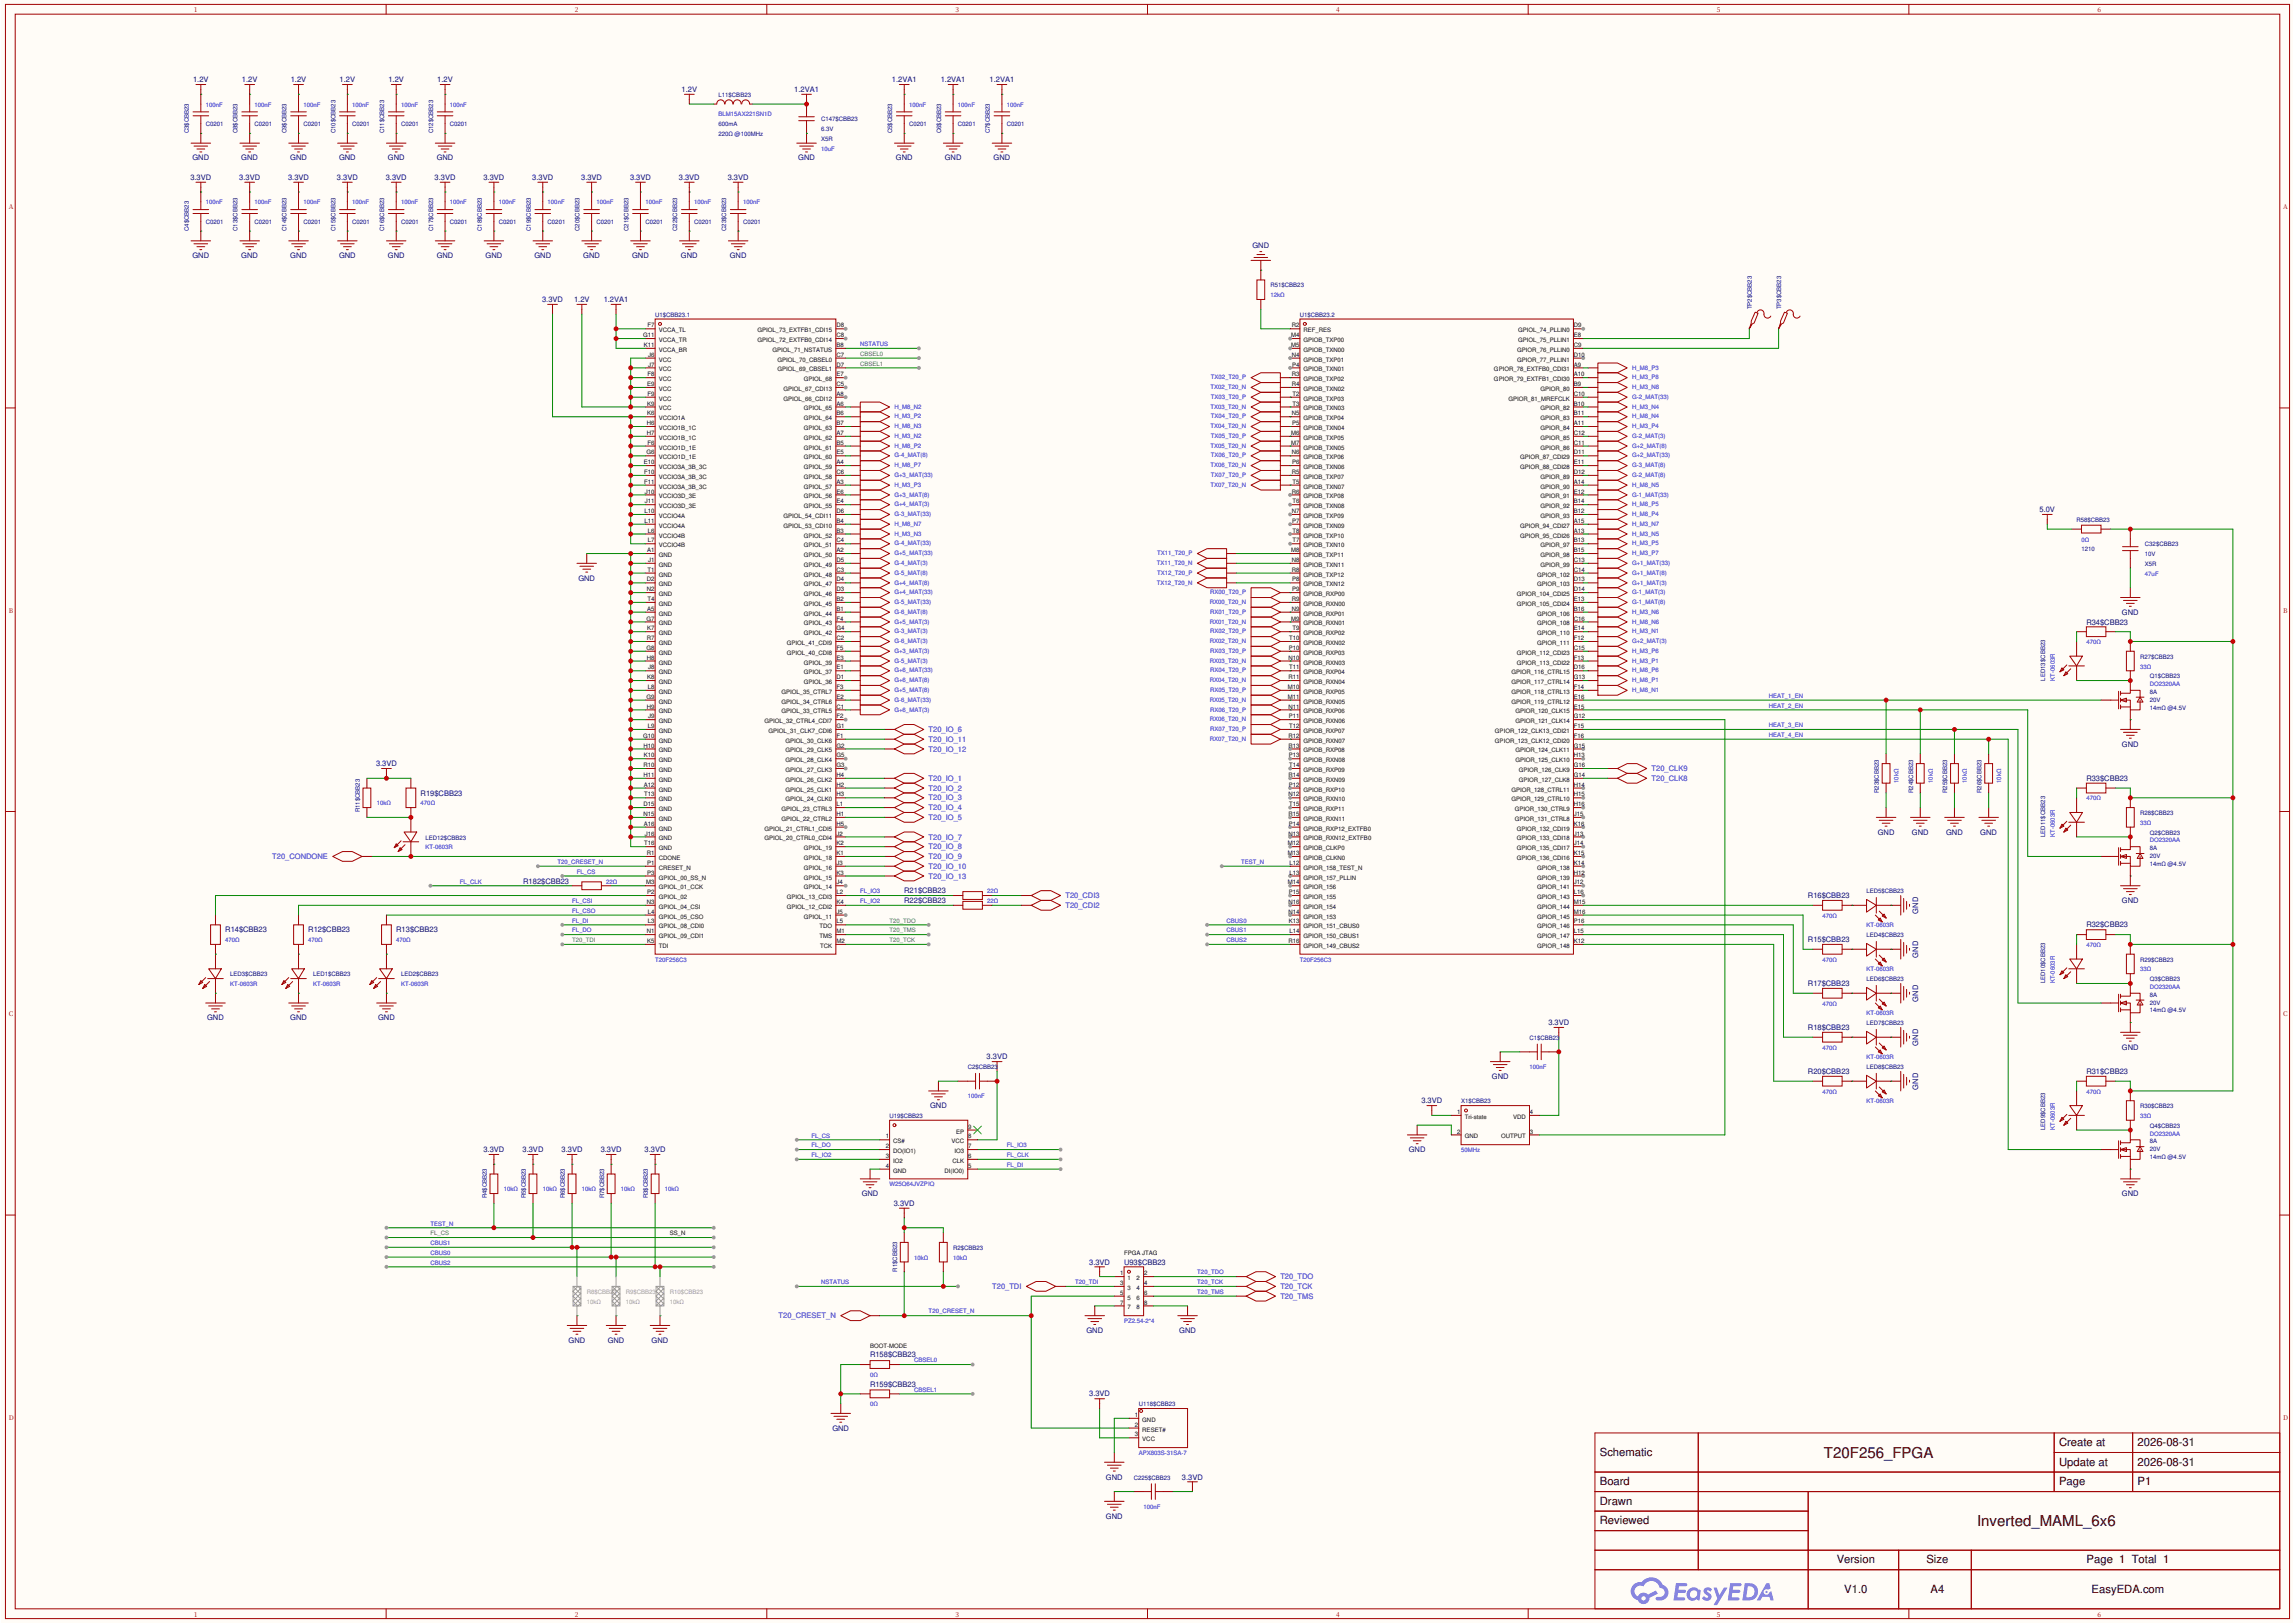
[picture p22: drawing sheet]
<svg xmlns="http://www.w3.org/2000/svg" width="297mm" height="210mm" viewBox="0 0 297 210" stroke-linecap="round" stroke-linejoin="round" font-family="sans-serif">
<defs><g id="words">
<g font-size="1.9">
<text x="236" y="188.6">T20F256_FPGA</text>
<text x="255.9" y="197.5">Inverted_MAML_6x6</text>
</g>
<g font-size="1.5">
<text x="207" y="188.4">Schematic</text>
<text x="266.5" y="187.1">Create at</text>
<text x="266.5" y="189.6">Update at</text>
<text x="276.6" y="187.1">2026-08-31</text>
<text x="276.6" y="189.6">2026-08-31</text>
<text x="207" y="192.2">Board</text>
<text x="207" y="194.7">Drawn</text>
<text x="207" y="197.2">Reviewed</text>
<text x="266.5" y="192.2">Page</text>
<text x="276.6" y="192.2">P1</text>
<text x="237.7" y="202.3">Version</text>
<text x="249.3" y="202.3">Size</text>
<text x="270" y="202.3">Page 1 Total 1</text>
<text x="238.7" y="206.1">V1.0</text>
<text x="249.8" y="206.1">A4</text>
<text x="270.7" y="206.1">EasyEDA.com</text>
</g>
<g font-size="1" fill="#000080">
<text x="25" y="10.6">1.2V</text>
<text x="31.3" y="10.6">1.2V</text>
<text x="37.6" y="10.6">1.2V</text>
<text x="44" y="10.6">1.2V</text>
<text x="50.3" y="10.6">1.2V</text>
<text x="56.6" y="10.6">1.2V</text>
<text x="88.2" y="11.9">1.2V</text>
<text x="102.8" y="11.9">1.2VA1</text>
<text x="115.4" y="10.6">1.2VA1</text>
<text x="121.7" y="10.6">1.2VA1</text>
<text x="128.1" y="10.6">1.2VA1</text>
<text x="24.6" y="23.3">3.3VD</text>
<text x="24.9" y="20.8">GND</text>
<text x="31" y="23.3">3.3VD</text>
<text x="31.2" y="20.8">GND</text>
<text x="37.3" y="23.3">3.3VD</text>
<text x="37.6" y="20.8">GND</text>
<text x="43.6" y="23.3">3.3VD</text>
<text x="43.9" y="20.8">GND</text>
<text x="49.9" y="23.3">3.3VD</text>
<text x="50.2" y="20.8">GND</text>
<text x="56.2" y="23.3">3.3VD</text>
<text x="56.5" y="20.8">GND</text>
<text x="62.6" y="23.3">3.3VD</text>
<text x="68.9" y="23.3">3.3VD</text>
<text x="75.2" y="23.3">3.3VD</text>
<text x="81.5" y="23.3">3.3VD</text>
<text x="87.9" y="23.3">3.3VD</text>
<text x="94.2" y="23.3">3.3VD</text>
<text x="103.3" y="20.8">GND</text>
<text x="115.9" y="20.8">GND</text>
<text x="122.3" y="20.8">GND</text>
<text x="128.6" y="20.8">GND</text>
<text x="24.9" y="33.4">GND</text>
<text x="31.2" y="33.4">GND</text>
<text x="37.6" y="33.4">GND</text>
<text x="43.9" y="33.4">GND</text>
<text x="50.2" y="33.4">GND</text>
<text x="56.5" y="33.4">GND</text>
<text x="62.8" y="33.4">GND</text>
<text x="69.2" y="33.4">GND</text>
<text x="75.5" y="33.4">GND</text>
<text x="81.8" y="33.4">GND</text>
<text x="88.1" y="33.4">GND</text>
<text x="94.4" y="33.4">GND</text>
<text x="162.1" y="32.1">GND</text>
<text x="70.2" y="39.1">3.3VD</text>
<text x="74.3" y="39.1">1.2V</text>
<text x="78.1" y="39.1">1.2VA1</text>
<text x="263.9" y="66.3">5.0V</text>
<text x="74.8" y="75.1">GND</text>
<text x="270" y="80.8">R34$CBB23</text>
<text x="274.6" y="79.5">GND</text>
<text x="48.7" y="99.1">3.3VD</text>
<text x="270" y="101">R33$CBB23</text>
<text x="274.6" y="96.6">GND</text>
<text x="54.4" y="102.9">R19$CBB23</text>
<text x="243" y="108">GND</text>
<text x="247.4" y="108">GND</text>
<text x="251.9" y="108">GND</text>
<text x="256.3" y="108">GND</text>
<text x="67.7" y="114.3">R182$CBB23</text>
<text x="117" y="115.6">R21$CBB23</text>
<text x="117" y="116.8">R22$CBB23</text>
<text x="234" y="116.2">R16$CBB23</text>
<text x="248.2" y="118.2" transform="rotate(-90 248.2 118.2)">GND</text>
<text x="274.6" y="116.8">GND</text>
<text x="29.2" y="120.6">R14$CBB23</text>
<text x="39.9" y="120.6">R12$CBB23</text>
<text x="51.3" y="120.6">R13$CBB23</text>
<text x="234" y="121.9">R15$CBB23</text>
<text x="248.2" y="123.9" transform="rotate(-90 248.2 123.9)">GND</text>
<text x="270" y="120">R32$CBB23</text>
<text x="234" y="127.6">R17$CBB23</text>
<text x="248.2" y="129.6" transform="rotate(-90 248.2 129.6)">GND</text>
<text x="26.8" y="132">GND</text>
<text x="37.6" y="132">GND</text>
<text x="48.9" y="132">GND</text>
<text x="127.7" y="137.1">3.3VD</text>
<text x="200.4" y="132.6">3.3VD</text>
<text x="234" y="133.3">R18$CBB23</text>
<text x="248.2" y="135.3" transform="rotate(-90 248.2 135.3)">GND</text>
<text x="274.6" y="135.8">GND</text>
<text x="120.4" y="143.4">GND</text>
<text x="183.9" y="142.8">3.3VD</text>
<text x="193.1" y="139.6">GND</text>
<text x="234" y="139">R20$CBB23</text>
<text x="248.2" y="141" transform="rotate(-90 248.2 141)">GND</text>
<text x="270" y="139">R31$CBB23</text>
<text x="62.6" y="149.1">3.3VD</text>
<text x="67.6" y="149.1">3.3VD</text>
<text x="72.7" y="149.1">3.3VD</text>
<text x="77.7" y="149.1">3.3VD</text>
<text x="83.4" y="149.1">3.3VD</text>
<text x="182.3" y="149.1">GND</text>
<text x="111.5" y="154.8">GND</text>
<text x="274.6" y="154.8">GND</text>
<text x="115.7" y="156">3.3VD</text>
<text x="141" y="163.6">3.3VD</text>
<text x="145.5" y="163.6">U93$CBB23</text>
<text x="73.6" y="173.7">GND</text>
<text x="78.6" y="173.7">GND</text>
<text x="84.3" y="173.7">GND</text>
<text x="140.6" y="172.5">GND</text>
<text x="152.6" y="172.5">GND</text>
<text x="112.6" y="175.6">R158$CBB23</text>
<text x="112.6" y="179.4">R159$CBB23</text>
<text x="107.7" y="185.1">GND</text>
<text x="141" y="180.7">3.3VD</text>
<text x="143.1" y="191.4">GND</text>
<text x="153" y="191.4">3.3VD</text>
<text x="143.1" y="196.5">GND</text>
</g>
<g font-size="1" fill="#00f">
<text x="120.2" y="94.7">T20_IO_6</text>
<text x="120.2" y="96">T20_IO_11</text>
<text x="120.2" y="101">T20_IO_1</text>
<text x="120.2" y="97.2">T20_IO_12</text>
<text x="213.7" y="101">T20_CLK8</text>
<text x="213.7" y="99.8">T20_CLK9</text>
<text x="120.2" y="102.3">T20_IO_2</text>
<text x="120.2" y="103.6">T20_IO_3</text>
<text x="120.2" y="104.8">T20_IO_4</text>
<text x="120.2" y="106.1">T20_IO_5</text>
<text x="35.2" y="111.2">T20_CONDONE</text>
<text x="120.2" y="108.6">T20_IO_7</text>
<text x="120.2" y="109.9">T20_IO_8</text>
<text x="120.2" y="111.2">T20_IO_9</text>
<text x="120.2" y="113.7">T20_IO_13</text>
<text x="120.2" y="112.4">T20_IO_10</text>
<text x="137.9" y="116.2">T20_CDI3</text>
<text x="137.9" y="117.5">T20_CDI2</text>
<text x="128.4" y="166.8">T20_TDI</text>
<text x="165.7" y="165.5">T20_TDO</text>
<text x="165.7" y="166.8">T20_TCK</text>
<text x="100.8" y="170.6">T20_CRESET_N</text>
<text x="165.7" y="168">T20_TMS</text>
</g>
<g font-size=".8" fill="#a00000">
<text x="25.1" y="1.6">1</text>
<text x="74.4" y="1.6">2</text>
<text x="123.7" y="1.6">3</text>
<text x="172.9" y="1.6">4</text>
<text x="222.2" y="1.6">5</text>
<text x="271.5" y="1.6">6</text>
<text x="1.1" y="27.1">A</text>
<text x="295.5" y="27.1">A</text>
<text x="1.1" y="79.3">B</text>
<text x="295.5" y="79.3">B</text>
<text x="1.1" y="131.5">C</text>
<text x="295.5" y="131.5">C</text>
<text x="1.1" y="183.7">D</text>
<text x="295.5" y="183.7">D</text>
<text x="25.1" y="209.2">1</text>
<text x="74.4" y="209.2">2</text>
<text x="123.7" y="209.2">3</text>
<text x="172.9" y="209.2">4</text>
<text x="222.2" y="209.2">5</text>
<text x="271.5" y="209.2">6</text>
</g>
<g font-size=".8" fill="#000080">
<text x="24.4" y="17.3" transform="rotate(-90 24.4 17.3)">C3$CBB23</text>
<text x="26.6" y="16.3">C0201</text>
<text x="30.8" y="17.3" transform="rotate(-90 30.8 17.3)">C8$CBB23</text>
<text x="32.9" y="16.3">C0201</text>
<text x="37.1" y="17.3" transform="rotate(-90 37.1 17.3)">C9$CBB23</text>
<text x="39.3" y="16.3">C0201</text>
<text x="43.4" y="17.3" transform="rotate(-90 43.4 17.3)">C10$CBB23</text>
<text x="45.6" y="16.3">C0201</text>
<text x="49.7" y="17.3" transform="rotate(-90 49.7 17.3)">C11$CBB23</text>
<text x="51.9" y="16.3">C0201</text>
<text x="56" y="17.3" transform="rotate(-90 56 17.3)">C12$CBB23</text>
<text x="58.2" y="16.3">C0201</text>
<text x="93" y="12.5">L11$CBB23</text>
<text x="93" y="17.6">220Ω @100MHz</text>
<text x="93" y="16.3">600mA</text>
<text x="106.3" y="15.7">C147$CBB23</text>
<text x="106.3" y="17">6.3V</text>
<text x="115.5" y="17.3" transform="rotate(-90 115.5 17.3)">C5$CBB23</text>
<text x="117.7" y="16.3">C0201</text>
<text x="121.8" y="17.3" transform="rotate(-90 121.8 17.3)">C6$CBB23</text>
<text x="124" y="16.3">C0201</text>
<text x="128.1" y="17.3" transform="rotate(-90 128.1 17.3)">C7$CBB23</text>
<text x="130.3" y="16.3">C0201</text>
<text x="106.3" y="18.2">X5R</text>
<text x="24.4" y="29.9" transform="rotate(-90 24.4 29.9)">C4$CBB23</text>
<text x="26.6" y="29">C0201</text>
<text x="30.8" y="29.9" transform="rotate(-90 30.8 29.9)">C13$CBB23</text>
<text x="32.9" y="29">C0201</text>
<text x="37.1" y="29.9" transform="rotate(-90 37.1 29.9)">C14$CBB23</text>
<text x="39.3" y="29">C0201</text>
<text x="43.4" y="29.9" transform="rotate(-90 43.4 29.9)">C15$CBB23</text>
<text x="45.6" y="29">C0201</text>
<text x="49.7" y="29.9" transform="rotate(-90 49.7 29.9)">C16$CBB23</text>
<text x="51.9" y="29">C0201</text>
<text x="56" y="29.9" transform="rotate(-90 56 29.9)">C17$CBB23</text>
<text x="58.2" y="29">C0201</text>
<text x="62.4" y="29.9" transform="rotate(-90 62.4 29.9)">C18$CBB23</text>
<text x="64.6" y="29">C0201</text>
<text x="68.7" y="29.9" transform="rotate(-90 68.7 29.9)">C19$CBB23</text>
<text x="70.9" y="29">C0201</text>
<text x="75" y="29.9" transform="rotate(-90 75 29.9)">C20$CBB23</text>
<text x="77.2" y="29">C0201</text>
<text x="81.3" y="29.9" transform="rotate(-90 81.3 29.9)">C21$CBB23</text>
<text x="83.5" y="29">C0201</text>
<text x="87.6" y="29.9" transform="rotate(-90 87.6 29.9)">C22$CBB23</text>
<text x="89.8" y="29">C0201</text>
<text x="94" y="29.9" transform="rotate(-90 94 29.9)">C23$CBB23</text>
<text x="96.2" y="29">C0201</text>
<text x="84.8" y="41">U1$CBB23.1</text>
<text x="164.4" y="37.2">R51$CBB23</text>
<text x="168.2" y="41">U1$CBB23.2</text>
<text x="226.7" y="40" transform="rotate(-90 226.7 40)">TP2$CBB23</text>
<text x="230.5" y="40" transform="rotate(-90 230.5 40)">TP3$CBB23</text>
<text x="268.7" y="67.5">R58$CBB23</text>
<text x="269.4" y="71.3">1210</text>
<text x="277.6" y="70.7">C32$CBB23</text>
<text x="277.6" y="72">10V</text>
<text x="277.6" y="73.2">X5R</text>
<text x="264.7" y="88.1" transform="rotate(-90 264.7 88.1)">LED13$CBB23</text>
<text x="277" y="85.2">R27$CBB23</text>
<text x="278.2" y="87.8">Q1$CBB23</text>
<text x="278.2" y="89.8">8A</text>
<text x="278.2" y="90.8">20V</text>
<text x="278.2" y="91.8">14mΩ @4.5V</text>
<text x="46.6" y="105.1" transform="rotate(-90 46.6 105.1)">R11$CBB23</text>
<text x="243.2" y="102.6" transform="rotate(-90 243.2 102.6)">R23$CBB23</text>
<text x="247.6" y="102.6" transform="rotate(-90 247.6 102.6)">R24$CBB23</text>
<text x="252" y="102.6" transform="rotate(-90 252 102.6)">R25$CBB23</text>
<text x="256.4" y="102.6" transform="rotate(-90 256.4 102.6)">R26$CBB23</text>
<text x="277" y="105.5">R28$CBB23</text>
<text x="278.2" y="108">Q2$CBB23</text>
<text x="55.1" y="108.6">LED12$CBB23</text>
<text x="264.7" y="108.3" transform="rotate(-90 264.7 108.3)">LED11$CBB23</text>
<text x="278.2" y="111">20V</text>
<text x="278.2" y="110">8A</text>
<text x="278.2" y="112">14mΩ @4.5V</text>
<text x="241.6" y="115.6">LED5$CBB23</text>
<text x="241.6" y="121.3">LED4$CBB23</text>
<text x="277" y="124.4">R29$CBB23</text>
<text x="29.8" y="126.3">LED3$CBB23</text>
<text x="40.5" y="126.3">LED1$CBB23</text>
<text x="51.9" y="126.3">LED2$CBB23</text>
<text x="241.6" y="127">LED6$CBB23</text>
<text x="264.7" y="127.3" transform="rotate(-90 264.7 127.3)">LED10$CBB23</text>
<text x="278.2" y="127">Q3$CBB23</text>
<text x="278.2" y="130">20V</text>
<text x="278.2" y="129">8A</text>
<text x="278.2" y="131">14mΩ @4.5V</text>
<text x="197.9" y="134.5">C1$CBB23</text>
<text x="241.6" y="132.6">LED7$CBB23</text>
<text x="125.2" y="138.3">C2$CBB23</text>
<text x="189.1" y="142.8">X1$CBB23</text>
<text x="241.6" y="138.3">LED8$CBB23</text>
<text x="277" y="143.4">R30$CBB23</text>
<text x="115.1" y="144.7">U19$CBB23</text>
<text x="264.7" y="146.2" transform="rotate(-90 264.7 146.2)">LED9$CBB23</text>
<text x="278.2" y="145.9">Q4$CBB23</text>
<text x="278.2" y="149">20V</text>
<text x="278.2" y="147.9">8A</text>
<text x="278.2" y="150">14mΩ @4.5V</text>
<text x="63" y="155.1" transform="rotate(-90 63 155.1)">R4$CBB23</text>
<text x="68.1" y="155.1" transform="rotate(-90 68.1 155.1)">R5$CBB23</text>
<text x="73.1" y="155.1" transform="rotate(-90 73.1 155.1)">R6$CBB23</text>
<text x="78.2" y="155.1" transform="rotate(-90 78.2 155.1)">R7$CBB23</text>
<text x="83.9" y="155.1" transform="rotate(-90 83.9 155.1)">R3$CBB23</text>
<text x="123.3" y="161.7">R2$CBB23</text>
<text x="116.1" y="164.5" transform="rotate(-90 116.1 164.5)">R1$CBB23</text>
<text x="147.4" y="182">U118$CBB23</text>
<text x="146.7" y="191.4">C225$CBB23</text>
</g>
<g font-size=".8" fill="#00f">
<text x="26.6" y="13.8">100nF</text>
<text x="32.9" y="13.8">100nF</text>
<text x="39.3" y="13.8">100nF</text>
<text x="45.6" y="13.8">100nF</text>
<text x="51.9" y="13.8">100nF</text>
<text x="58.2" y="13.8">100nF</text>
<text x="93" y="15.1">BLM15AX221SN1D</text>
<text x="117.7" y="13.8">100nF</text>
<text x="124" y="13.8">100nF</text>
<text x="130.3" y="13.8">100nF</text>
<text x="106.3" y="19.5">10uF</text>
<text x="26.6" y="26.4">100nF</text>
<text x="32.9" y="26.4">100nF</text>
<text x="39.3" y="26.4">100nF</text>
<text x="45.6" y="26.4">100nF</text>
<text x="51.9" y="26.4">100nF</text>
<text x="58.2" y="26.4">100nF</text>
<text x="64.6" y="26.4">100nF</text>
<text x="70.9" y="26.4">100nF</text>
<text x="77.2" y="26.4">100nF</text>
<text x="83.5" y="26.4">100nF</text>
<text x="89.8" y="26.4">100nF</text>
<text x="96.2" y="26.4">100nF</text>
<text x="164.4" y="38.5">12kΩ</text>
<text x="111.3" y="44.8">NSTATUS</text>
<text x="211.2" y="47.8">H_M8_P3</text>
<text x="115.8" y="52.9">H_M8_N2</text>
<text x="156.6" y="50.3">TX02_T20_N</text>
<text x="156.6" y="52.9">TX03_T20_N</text>
<text x="156.7" y="49.1">TX02_T20_P</text>
<text x="156.7" y="51.6">TX03_T20_P</text>
<text x="211.2" y="51.6">G-2_MAT(33)</text>
<text x="211.2" y="49.1">H_M3_P8</text>
<text x="211.2" y="52.9">H_M3_N4</text>
<text x="211.2" y="50.3">H_M3_N8</text>
<text x="115.8" y="59.2">G-4_MAT(8)</text>
<text x="115.8" y="54.1">H_M3_P2</text>
<text x="115.8" y="56.7">H_M3_N2</text>
<text x="115.8" y="57.9">H_M8_P2</text>
<text x="115.8" y="55.4">H_M8_N3</text>
<text x="156.6" y="55.4">TX04_T20_N</text>
<text x="156.6" y="57.9">TX05_T20_N</text>
<text x="156.7" y="54.1">TX04_T20_P</text>
<text x="156.7" y="56.7">TX05_T20_P</text>
<text x="156.7" y="59.2">TX06_T20_P</text>
<text x="211.2" y="59.2">G+2_MAT(33)</text>
<text x="211.2" y="57.9">G+2_MAT(8)</text>
<text x="211.2" y="56.7">G-2_MAT(3)</text>
<text x="211.2" y="55.4">H_M3_P4</text>
<text x="211.2" y="54.1">H_M8_N4</text>
<text x="115.8" y="61.7">G+3_MAT(33)</text>
<text x="115.8" y="64.3">G+3_MAT(8)</text>
<text x="115.8" y="65.5">G+4_MAT(3)</text>
<text x="115.8" y="63">H_M3_P3</text>
<text x="115.8" y="60.5">H_M8_P7</text>
<text x="156.6" y="63">TX07_T20_N</text>
<text x="156.6" y="60.5">TX06_T20_N</text>
<text x="156.7" y="61.7">TX07_T20_P</text>
<text x="211.2" y="64.3">G-1_MAT(33)</text>
<text x="211.2" y="60.5">G-3_MAT(8)</text>
<text x="211.2" y="61.7">G-2_MAT(8)</text>
<text x="211.2" y="65.5">H_M8_P5</text>
<text x="211.2" y="63">H_M8_N5</text>
<text x="115.8" y="70.6">G-4_MAT(33)</text>
<text x="115.8" y="66.8">G-3_MAT(33)</text>
<text x="115.8" y="71.8">G+5_MAT(33)</text>
<text x="115.8" y="69.3">H_M3_N3</text>
<text x="115.8" y="68">H_M8_N7</text>
<text x="149.7" y="71.8">TX11_T20_P</text>
<text x="211.2" y="70.6">H_M3_P5</text>
<text x="211.2" y="71.8">H_M3_P7</text>
<text x="211.2" y="69.3">H_M3_N5</text>
<text x="211.2" y="68">H_M3_N7</text>
<text x="211.2" y="66.8">H_M8_P4</text>
<text x="269.4" y="70.1">0Ω</text>
<text x="115.8" y="76.9">G+4_MAT(33)</text>
<text x="115.8" y="74.4">G-5_MAT(8)</text>
<text x="115.8" y="75.6">G+4_MAT(8)</text>
<text x="115.8" y="73.1">G-4_MAT(3)</text>
<text x="149.7" y="73.1">TX11_T20_N</text>
<text x="149.7" y="75.6">TX12_T20_N</text>
<text x="149.7" y="74.4">TX12_T20_P</text>
<text x="156.6" y="76.9">RX00_T20_P</text>
<text x="211.2" y="73.1">G+1_MAT(33)</text>
<text x="211.2" y="74.4">G+1_MAT(8)</text>
<text x="211.2" y="76.9">G-1_MAT(3)</text>
<text x="211.2" y="75.6">G+1_MAT(3)</text>
<text x="277.6" y="74.5">47uF</text>
<text x="115.8" y="78.2">G-5_MAT(33)</text>
<text x="115.8" y="79.4">G-6_MAT(8)</text>
<text x="115.8" y="83.2">G-6_MAT(3)</text>
<text x="115.8" y="82">G-3_MAT(3)</text>
<text x="115.8" y="80.7">G+5_MAT(3)</text>
<text x="156.6" y="78.2">RX00_T20_N</text>
<text x="156.6" y="80.7">RX01_T20_N</text>
<text x="156.6" y="83.2">RX02_T20_N</text>
<text x="156.6" y="79.4">RX01_T20_P</text>
<text x="156.6" y="82">RX02_T20_P</text>
<text x="211.2" y="78.2">G-1_MAT(8)</text>
<text x="211.2" y="83.2">G+2_MAT(3)</text>
<text x="211.2" y="82">H_M3_N1</text>
<text x="211.2" y="79.4">H_M3_N6</text>
<text x="211.2" y="80.7">H_M8_N6</text>
<text x="270" y="83.3">470Ω</text>
<text x="115.8" y="87">G+6_MAT(33)</text>
<text x="115.8" y="88.3">G+6_MAT(8)</text>
<text x="115.8" y="89.5">G+5_MAT(8)</text>
<text x="115.8" y="85.7">G-5_MAT(3)</text>
<text x="115.8" y="84.5">G+3_MAT(3)</text>
<text x="156.6" y="85.7">RX03_T20_N</text>
<text x="156.6" y="88.3">RX04_T20_N</text>
<text x="156.6" y="84.5">RX03_T20_P</text>
<text x="156.6" y="87">RX04_T20_P</text>
<text x="156.6" y="89.5">RX05_T20_P</text>
<text x="211.2" y="85.7">H_M3_P1</text>
<text x="211.2" y="84.5">H_M3_P6</text>
<text x="211.2" y="88.3">H_M8_P1</text>
<text x="211.2" y="87">H_M8_P6</text>
<text x="211.2" y="89.5">H_M8_N1</text>
<text x="265.9" y="88.1" transform="rotate(-90 265.9 88.1)">KT-0603R</text>
<text x="277" y="86.5">33Ω</text>
<text x="278.2" y="88.8">DO2320AA</text>
<text x="115.8" y="90.8">G-6_MAT(33)</text>
<text x="115.8" y="92.1">G+6_MAT(3)</text>
<text x="156.6" y="90.8">RX05_T20_N</text>
<text x="156.6" y="93.3">RX06_T20_N</text>
<text x="156.6" y="95.9">RX07_T20_N</text>
<text x="156.6" y="92.1">RX06_T20_P</text>
<text x="156.6" y="94.6">RX07_T20_P</text>
<text x="228.9" y="90.3">HEAT_1_EN</text>
<text x="228.9" y="91.6">HEAT_2_EN</text>
<text x="228.9" y="94.1">HEAT_3_EN</text>
<text x="228.9" y="95.4">HEAT_4_EN</text>
<text x="245.7" y="101.3" transform="rotate(-90 245.7 101.3)">10kΩ</text>
<text x="250.1" y="101.3" transform="rotate(-90 250.1 101.3)">10kΩ</text>
<text x="254.5" y="101.3" transform="rotate(-90 254.5 101.3)">10kΩ</text>
<text x="259" y="101.3" transform="rotate(-90 259 101.3)">10kΩ</text>
<text x="48.7" y="104.2">10kΩ</text>
<text x="54.4" y="104.2">470Ω</text>
<text x="270" y="103.6">470Ω</text>
<text x="277" y="106.7">33Ω</text>
<text x="55.1" y="109.9">KT-0603R</text>
<text x="72.1" y="111.8">T20_CRESET_N</text>
<text x="74.7" y="113.1">FL_CS</text>
<text x="160.6" y="111.8">TEST_N</text>
<text x="265.9" y="108.3" transform="rotate(-90 265.9 108.3)">KT-0603R</text>
<text x="278.2" y="109">DO2320AA</text>
<text x="59.5" y="114.3">FL_CLK</text>
<text x="74" y="119.4">FL_DI</text>
<text x="74" y="118.1">FL_CSO</text>
<text x="74" y="116.8">FL_CSI</text>
<text x="78.5" y="114.3">22Ω</text>
<text x="111.3" y="116.8">FL_IO2</text>
<text x="111.3" y="115.6">FL_IO3</text>
<text x="127.8" y="115.6">22Ω</text>
<text x="127.8" y="116.8">22Ω</text>
<text x="158.7" y="119.4">CBUS0</text>
<text x="235.9" y="118.7">470Ω</text>
<text x="29.2" y="121.9">470Ω</text>
<text x="39.9" y="121.9">470Ω</text>
<text x="51.3" y="121.9">470Ω</text>
<text x="74" y="120.6">FL_DO</text>
<text x="84.8" y="124.4">T20F256C3</text>
<text x="158.7" y="121.9">CBUS2</text>
<text x="158.7" y="120.6">CBUS1</text>
<text x="168.2" y="124.4">T20F256C3</text>
<text x="235.9" y="124.4">470Ω</text>
<text x="241.6" y="120">KT-0603R</text>
<text x="241.6" y="125.7">KT-0603R</text>
<text x="270" y="122.5">470Ω</text>
<text x="277" y="125.7">33Ω</text>
<text x="29.8" y="127.6">KT-0603R</text>
<text x="40.5" y="127.6">KT-0603R</text>
<text x="51.9" y="127.6">KT-0603R</text>
<text x="235.9" y="130.1">470Ω</text>
<text x="241.6" y="131.4">KT-0603R</text>
<text x="265.9" y="127.3" transform="rotate(-90 265.9 127.3)">KT-0603R</text>
<text x="278.2" y="128">DO2320AA</text>
<text x="235.9" y="135.8">470Ω</text>
<text x="241.6" y="137.1">KT-0603R</text>
<text x="125.2" y="142.1">100nF</text>
<text x="197.9" y="138.3">100nF</text>
<text x="235.9" y="141.5">470Ω</text>
<text x="241.6" y="142.8">KT-0603R</text>
<text x="270" y="141.5">470Ω</text>
<text x="105" y="147.2">FL_CS</text>
<text x="105" y="148.5">FL_DO</text>
<text x="105" y="149.7">FL_IO2</text>
<text x="130.3" y="149.7">FL_CLK</text>
<text x="130.3" y="148.5">FL_IO3</text>
<text x="189.1" y="149.1">50MHz</text>
<text x="265.9" y="146.2" transform="rotate(-90 265.9 146.2)">KT-0603R</text>
<text x="277" y="144.7">33Ω</text>
<text x="278.2" y="146.9">DO2320AA</text>
<text x="65.2" y="154.1">10kΩ</text>
<text x="70.2" y="154.1">10kΩ</text>
<text x="75.3" y="154.1">10kΩ</text>
<text x="80.4" y="154.1">10kΩ</text>
<text x="86" y="154.1">10kΩ</text>
<text x="115.1" y="153.5">W25Q64JVZPIQ</text>
<text x="130.3" y="151">FL_DI</text>
<text x="55.7" y="158.6">TEST_N</text>
<text x="55.7" y="161.1">CBUS1</text>
<text x="55.7" y="162.4">CBUS0</text>
<text x="55.7" y="163.6">CBUS2</text>
<text x="106.3" y="166.2">NSTATUS</text>
<text x="118.3" y="163">10kΩ</text>
<text x="123.3" y="163">10kΩ</text>
<text x="139.1" y="166.2">T20_TDI</text>
<text x="154.9" y="167.4">T20_TMS</text>
<text x="154.9" y="164.9">T20_TDO</text>
<text x="154.9" y="166.2">T20_TCK</text>
<text x="120.2" y="169.9">T20_CRESET_N</text>
<text x="145.5" y="171.2">PZ2.54-2*4</text>
<text x="112.6" y="178.2">0Ω</text>
<text x="118.3" y="176.3">CBSEL0</text>
<text x="112.6" y="182">0Ω</text>
<text x="118.3" y="180.1">CBSEL1</text>
<text x="147.4" y="188.3">APX803S-31SA-7</text>
<text x="148" y="195.2">100nF</text>
</g>
<g font-size=".8">
<text x="83.2" y="43.6">G11</text>
<text x="83.3" y="44.9">K11</text>
<text x="83.8" y="42.4">F7</text>
<text x="83.9" y="47.4">J7</text>
<text x="83.9" y="46.2">J6</text>
<text x="85.2" y="46.8">VCC</text>
<text x="85.2" y="45.5">VCCA_BR</text>
<text x="85.2" y="44.3">VCCA_TR</text>
<text x="85.2" y="43">VCCA_TL</text>
<text x="98" y="43">GPIOL_73_EXTFB1_CDI15</text>
<text x="98" y="44.3">GPIOL_72_EXTFB0_CDI14</text>
<text x="100" y="45.5">GPIOL_71_NSTATUS</text>
<text x="100.6" y="46.8">GPIOL_70_CBSEL0</text>
<text x="108.2" y="42.4">D8</text>
<text x="108.2" y="43.6">C8</text>
<text x="108.2" y="44.9">B8</text>
<text x="108.2" y="46.2">C7</text>
<text x="108.2" y="47.4">D7</text>
<text x="167.1" y="43.6">M4</text>
<text x="167.1" y="44.9">M5</text>
<text x="167.2" y="42.4">R2</text>
<text x="167.2" y="46.2">N4</text>
<text x="167.2" y="47.4">P4</text>
<text x="168.7" y="43">REF_RES</text>
<text x="168.7" y="44.3">GPIOB_TXP00</text>
<text x="168.7" y="45.5">GPIOB_TXN00</text>
<text x="168.7" y="46.8">GPIOB_TXP01</text>
<text x="196.3" y="46.8">GPIOR_77_PLLIN1</text>
<text x="196.3" y="45.5">GPIOR_76_PLLIN0</text>
<text x="196.5" y="44.3">GPIOL_75_PLLIN1</text>
<text x="196.5" y="43">GPIOL_74_PLLIN0</text>
<text x="203.7" y="43.6">E8</text>
<text x="203.7" y="42.4">D9</text>
<text x="203.7" y="47.4">A9</text>
<text x="203.7" y="46.2">D10</text>
<text x="203.7" y="44.9">C9</text>
<text x="83.8" y="53.7">K6</text>
<text x="83.8" y="52.5">K9</text>
<text x="83.8" y="50">E9</text>
<text x="83.8" y="51.2">F9</text>
<text x="83.8" y="48.7">F8</text>
<text x="85.2" y="53.1">VCC</text>
<text x="85.2" y="51.9">VCC</text>
<text x="85.2" y="50.6">VCC</text>
<text x="85.2" y="49.3">VCC</text>
<text x="85.2" y="48.1">VCC</text>
<text x="100.6" y="48.1">GPIOL_69_CBSEL1</text>
<text x="101.4" y="50.6">GPIOL_67_CDI13</text>
<text x="101.4" y="51.9">GPIOL_66_CDI12</text>
<text x="104" y="49.3">GPIOL_68</text>
<text x="104" y="53.1">GPIOL_65</text>
<text x="108.2" y="48.7">E7</text>
<text x="108.2" y="50">C5</text>
<text x="108.2" y="51.2">A8</text>
<text x="108.2" y="52.5">A6</text>
<text x="108.2" y="53.7">B6</text>
<text x="167.2" y="48.7">R3</text>
<text x="167.2" y="50">R4</text>
<text x="167.2" y="53.7">N5</text>
<text x="167.3" y="51.2">T2</text>
<text x="167.3" y="52.5">T3</text>
<text x="168.7" y="48.1">GPIOB_TXN01</text>
<text x="168.7" y="49.3">GPIOB_TXP02</text>
<text x="168.7" y="50.6">GPIOB_TXN02</text>
<text x="168.7" y="51.9">GPIOB_TXP03</text>
<text x="168.7" y="53.1">GPIOB_TXN03</text>
<text x="193.3" y="49.3">GPIOR_79_EXTFB1_CDI30</text>
<text x="193.3" y="48.1">GPIOR_78_EXTFB0_CDI31</text>
<text x="195.2" y="51.9">GPIOR_81_MREFCLK</text>
<text x="199.4" y="53.1">GPIOR_82</text>
<text x="199.4" y="50.6">GPIOR_80</text>
<text x="203.7" y="53.7">B11</text>
<text x="203.7" y="52.5">B10</text>
<text x="203.7" y="50">B9</text>
<text x="203.7" y="51.2">C10</text>
<text x="203.7" y="48.7">A10</text>
<text x="83.7" y="58.8">G6</text>
<text x="83.7" y="56.3">H7</text>
<text x="83.7" y="55">H6</text>
<text x="83.8" y="57.5">F6</text>
<text x="85.2" y="59.4">VCCIO1D_1E</text>
<text x="85.2" y="58.2">VCCIO1D_1E</text>
<text x="85.2" y="56.9">VCCIO1B_1C</text>
<text x="85.2" y="55.6">VCCIO1B_1C</text>
<text x="85.2" y="54.4">VCCIO1A</text>
<text x="104" y="54.4">GPIOL_64</text>
<text x="104" y="55.6">GPIOL_63</text>
<text x="104" y="56.9">GPIOL_62</text>
<text x="104" y="58.2">GPIOL_61</text>
<text x="104" y="59.4">GPIOL_60</text>
<text x="108.2" y="55">B7</text>
<text x="108.2" y="56.3">A7</text>
<text x="108.2" y="57.5">B5</text>
<text x="108.2" y="58.8">E5</text>
<text x="167.1" y="56.3">M6</text>
<text x="167.1" y="57.5">M7</text>
<text x="167.2" y="58.8">N6</text>
<text x="167.2" y="55">P5</text>
<text x="168.7" y="54.4">GPIOB_TXP04</text>
<text x="168.7" y="55.6">GPIOB_TXN04</text>
<text x="168.7" y="56.9">GPIOB_TXP05</text>
<text x="168.7" y="58.2">GPIOB_TXN05</text>
<text x="168.7" y="59.4">GPIOB_TXP06</text>
<text x="196.7" y="59.4">GPIOR_87_CDI29</text>
<text x="199.4" y="58.2">GPIOR_86</text>
<text x="199.4" y="56.9">GPIOR_85</text>
<text x="199.4" y="55.6">GPIOR_84</text>
<text x="199.4" y="54.4">GPIOR_83</text>
<text x="203.7" y="58.8">D11</text>
<text x="203.7" y="57.5">C11</text>
<text x="203.7" y="56.3">C12</text>
<text x="203.7" y="55">A11</text>
<text x="83.3" y="60.1">E10</text>
<text x="83.4" y="62.6">F11</text>
<text x="83.4" y="61.3">F10</text>
<text x="83.5" y="65.1">J11</text>
<text x="83.5" y="63.9">J10</text>
<text x="85.2" y="65.8">VCCIO3D_3E</text>
<text x="85.2" y="64.5">VCCIO3D_3E</text>
<text x="85.2" y="63.2">VCCIO3A_3B_3C</text>
<text x="85.2" y="62">VCCIO3A_3B_3C</text>
<text x="85.2" y="60.7">VCCIO3A_3B_3C</text>
<text x="104" y="60.7">GPIOL_59</text>
<text x="104" y="62">GPIOL_58</text>
<text x="104" y="63.2">GPIOL_57</text>
<text x="104" y="64.5">GPIOL_56</text>
<text x="104" y="65.8">GPIOL_55</text>
<text x="108.2" y="60.1">A4</text>
<text x="108.2" y="61.3">C6</text>
<text x="108.2" y="62.6">A3</text>
<text x="108.2" y="63.9">E6</text>
<text x="108.2" y="65.1">E4</text>
<text x="167.2" y="61.3">R5</text>
<text x="167.2" y="63.9">R6</text>
<text x="167.2" y="60.1">P6</text>
<text x="167.3" y="62.6">T5</text>
<text x="167.3" y="65.1">T6</text>
<text x="168.7" y="60.7">GPIOB_TXN06</text>
<text x="168.7" y="62">GPIOB_TXP07</text>
<text x="168.7" y="63.2">GPIOB_TXN07</text>
<text x="168.7" y="64.5">GPIOB_TXP08</text>
<text x="168.7" y="65.8">GPIOB_TXN08</text>
<text x="196.7" y="60.7">GPIOR_88_CDI28</text>
<text x="199.4" y="65.8">GPIOR_92</text>
<text x="199.4" y="64.5">GPIOR_91</text>
<text x="199.4" y="63.2">GPIOR_90</text>
<text x="199.4" y="62">GPIOR_89</text>
<text x="203.7" y="65.1">B14</text>
<text x="203.7" y="63.9">E12</text>
<text x="203.7" y="62.6">A14</text>
<text x="203.7" y="61.3">D12</text>
<text x="203.7" y="60.1">E11</text>
<text x="83.4" y="67.7">L11</text>
<text x="83.4" y="66.4">L10</text>
<text x="83.8" y="71.4">A1</text>
<text x="83.9" y="70.2">L7</text>
<text x="83.9" y="68.9">L6</text>
<text x="85.2" y="70.8">VCCIO4B</text>
<text x="85.2" y="69.6">VCCIO4B</text>
<text x="85.2" y="68.3">VCCIO4A</text>
<text x="85.2" y="67">VCCIO4A</text>
<text x="101.4" y="67">GPIOL_54_CDI11</text>
<text x="101.4" y="68.3">GPIOL_53_CDI10</text>
<text x="104" y="69.6">GPIOL_52</text>
<text x="104" y="70.8">GPIOL_51</text>
<text x="108.2" y="66.4">D6</text>
<text x="108.2" y="67.7">B4</text>
<text x="108.2" y="68.9">B3</text>
<text x="108.2" y="70.2">C4</text>
<text x="108.2" y="71.4">A2</text>
<text x="167.1" y="71.4">M8</text>
<text x="167.2" y="66.4">N7</text>
<text x="167.2" y="67.7">P7</text>
<text x="167.3" y="68.9">T8</text>
<text x="167.3" y="70.2">T7</text>
<text x="168.7" y="67">GPIOB_TXP09</text>
<text x="168.7" y="68.3">GPIOB_TXN09</text>
<text x="168.7" y="69.6">GPIOB_TXP10</text>
<text x="168.7" y="70.8">GPIOB_TXN10</text>
<text x="196.7" y="69.6">GPIOR_95_CDI26</text>
<text x="196.7" y="68.3">GPIOR_94_CDI27</text>
<text x="199.4" y="70.8">GPIOR_97</text>
<text x="199.4" y="67">GPIOR_93</text>
<text x="203.7" y="71.4">B15</text>
<text x="203.7" y="70.2">B13</text>
<text x="203.7" y="68.9">A13</text>
<text x="203.7" y="67.7">A15</text>
<text x="203.7" y="66.4">B12</text>
<text x="83.7" y="76.5">N2</text>
<text x="83.7" y="75.2">D2</text>
<text x="83.8" y="77.8">T4</text>
<text x="83.8" y="74">T1</text>
<text x="83.9" y="72.7">J1</text>
<text x="85.2" y="77.1">GND</text>
<text x="85.2" y="75.9">GND</text>
<text x="85.2" y="74.6">GND</text>
<text x="85.2" y="73.3">GND</text>
<text x="85.2" y="72.1">GND</text>
<text x="104" y="72.1">GPIOL_50</text>
<text x="104" y="73.3">GPIOL_49</text>
<text x="104" y="74.6">GPIOL_48</text>
<text x="104" y="75.9">GPIOL_47</text>
<text x="104" y="77.1">GPIOL_46</text>
<text x="108.2" y="72.7">D5</text>
<text x="108.2" y="74">C3</text>
<text x="108.2" y="75.2">D4</text>
<text x="108.2" y="76.5">D3</text>
<text x="108.2" y="77.8">B2</text>
<text x="167.2" y="72.7">N8</text>
<text x="167.2" y="74">R8</text>
<text x="167.2" y="77.8">R9</text>
<text x="167.2" y="75.2">P8</text>
<text x="167.2" y="76.5">P9</text>
<text x="168.7" y="72.1">GPIOB_TXP11</text>
<text x="168.7" y="73.3">GPIOB_TXN11</text>
<text x="168.7" y="74.6">GPIOB_TXP12</text>
<text x="168.7" y="75.9">GPIOB_TXN12</text>
<text x="168.7" y="77.1">GPIOB_RXP00</text>
<text x="196.3" y="77.1">GPIOR_104_CDI25</text>
<text x="198.9" y="75.9">GPIOR_103</text>
<text x="198.9" y="74.6">GPIOR_102</text>
<text x="199.4" y="73.3">GPIOR_99</text>
<text x="199.4" y="72.1">GPIOR_98</text>
<text x="203.7" y="77.8">E13</text>
<text x="203.7" y="76.5">D14</text>
<text x="203.7" y="72.7">C13</text>
<text x="203.7" y="75.2">D13</text>
<text x="203.7" y="74">C14</text>
<text x="83.7" y="80.3">G7</text>
<text x="83.7" y="82.8">R7</text>
<text x="83.8" y="81.6">K7</text>
<text x="83.8" y="79">A5</text>
<text x="85.2" y="83.5">GND</text>
<text x="85.2" y="82.2">GND</text>
<text x="85.2" y="80.9">GND</text>
<text x="85.2" y="79.7">GND</text>
<text x="85.2" y="78.4">GND</text>
<text x="101.8" y="83.5">GPIOL_41_CDI9</text>
<text x="104" y="78.4">GPIOL_45</text>
<text x="104" y="79.7">GPIOL_44</text>
<text x="104" y="80.9">GPIOL_43</text>
<text x="104" y="82.2">GPIOL_42</text>
<text x="108.2" y="79">B1</text>
<text x="108.2" y="80.3">F4</text>
<text x="108.2" y="81.6">G4</text>
<text x="108.2" y="82.8">C2</text>
<text x="166.8" y="82.8">T10</text>
<text x="167.1" y="80.3">M9</text>
<text x="167.2" y="79">N9</text>
<text x="167.3" y="81.6">T9</text>
<text x="168.7" y="78.4">GPIOB_RXN00</text>
<text x="168.7" y="79.7">GPIOB_RXP01</text>
<text x="168.7" y="80.9">GPIOB_RXN01</text>
<text x="168.7" y="82.2">GPIOB_RXP02</text>
<text x="168.7" y="83.5">GPIOB_RXN02</text>
<text x="196.3" y="78.4">GPIOR_105_CDI24</text>
<text x="198.9" y="83.5">GPIOR_111</text>
<text x="198.9" y="82.2">GPIOR_110</text>
<text x="198.9" y="80.9">GPIOR_108</text>
<text x="198.9" y="79.7">GPIOR_106</text>
<text x="203.7" y="82.8">F12</text>
<text x="203.7" y="81.6">E14</text>
<text x="203.7" y="80.3">C16</text>
<text x="203.7" y="79">B16</text>
<text x="83.7" y="84.1">G8</text>
<text x="83.7" y="85.4">H8</text>
<text x="83.8" y="87.9">K8</text>
<text x="83.9" y="89.1">L8</text>
<text x="83.9" y="86.6">J8</text>
<text x="85.2" y="89.8">GND</text>
<text x="85.2" y="88.5">GND</text>
<text x="85.2" y="87.3">GND</text>
<text x="85.2" y="86">GND</text>
<text x="85.2" y="84.7">GND</text>
<text x="101.1" y="89.8">GPIOL_35_CTRL7</text>
<text x="101.8" y="84.7">GPIOL_40_CDI8</text>
<text x="104" y="86">GPIOL_39</text>
<text x="104" y="87.3">GPIOL_37</text>
<text x="104" y="88.5">GPIOL_36</text>
<text x="108.2" y="84.1">F5</text>
<text x="108.2" y="85.4">E3</text>
<text x="108.2" y="86.6">E1</text>
<text x="108.2" y="87.9">D1</text>
<text x="108.2" y="89.1">F3</text>
<text x="166.6" y="89.1">M10</text>
<text x="166.7" y="85.4">N10</text>
<text x="166.7" y="87.9">R11</text>
<text x="166.8" y="84.1">P10</text>
<text x="166.8" y="86.6">T11</text>
<text x="168.7" y="84.7">GPIOB_RXP03</text>
<text x="168.7" y="86">GPIOB_RXN03</text>
<text x="168.7" y="87.3">GPIOB_RXP04</text>
<text x="168.7" y="88.5">GPIOB_RXN04</text>
<text x="168.7" y="89.8">GPIOB_RXP05</text>
<text x="195.6" y="89.8">GPIOR_118_CTRL13</text>
<text x="195.6" y="88.5">GPIOR_117_CTRL14</text>
<text x="195.6" y="87.3">GPIOR_116_CTRL15</text>
<text x="196.3" y="86">GPIOR_113_CDI22</text>
<text x="196.3" y="84.7">GPIOR_112_CDI23</text>
<text x="203.7" y="85.4">F13</text>
<text x="203.7" y="84.1">C15</text>
<text x="203.7" y="89.1">F14</text>
<text x="203.7" y="87.9">G13</text>
<text x="203.7" y="86.6">D16</text>
<text x="83.2" y="95.5">G10</text>
<text x="83.7" y="90.4">G9</text>
<text x="83.7" y="91.7">H9</text>
<text x="83.9" y="94.2">L9</text>
<text x="83.9" y="92.9">J9</text>
<text x="85.2" y="94.8">GND</text>
<text x="85.2" y="93.6">GND</text>
<text x="85.2" y="92.3">GND</text>
<text x="85.2" y="91">GND</text>
<text x="98.9" y="93.6">GPIOL_32_CTRL4_CDI7</text>
<text x="99.4" y="94.8">GPIOL_31_CLK7_CDI6</text>
<text x="101.1" y="91">GPIOL_34_CTRL6</text>
<text x="101.1" y="92.3">GPIOL_33_CTRL5</text>
<text x="108.2" y="90.4">E2</text>
<text x="108.2" y="91.7">C1</text>
<text x="108.2" y="92.9">F2</text>
<text x="108.2" y="94.2">G1</text>
<text x="108.2" y="95.5">F1</text>
<text x="166.6" y="90.4">M11</text>
<text x="166.7" y="91.7">N11</text>
<text x="166.7" y="95.5">R12</text>
<text x="166.8" y="92.9">P11</text>
<text x="166.8" y="94.2">T12</text>
<text x="168.7" y="91">GPIOB_RXN05</text>
<text x="168.7" y="92.3">GPIOB_RXP06</text>
<text x="168.7" y="93.6">GPIOB_RXN06</text>
<text x="168.7" y="94.8">GPIOB_RXP07</text>
<text x="193.5" y="94.8">GPIOR_122_CLK13_CDI21</text>
<text x="195.6" y="91">GPIOR_119_CTRL12</text>
<text x="196.1" y="93.6">GPIOR_121_CLK14</text>
<text x="196.1" y="92.3">GPIOR_120_CLK15</text>
<text x="203.7" y="95.5">F16</text>
<text x="203.7" y="94.2">F15</text>
<text x="203.7" y="92.9">G12</text>
<text x="203.7" y="91.7">E15</text>
<text x="203.7" y="90.4">E16</text>
<text x="83.3" y="100.5">H11</text>
<text x="83.3" y="99.3">R10</text>
<text x="83.3" y="96.7">H10</text>
<text x="83.3" y="101.8">A12</text>
<text x="83.3" y="98">K10</text>
<text x="85.2" y="101.2">GND</text>
<text x="85.2" y="99.9">GND</text>
<text x="85.2" y="98.6">GND</text>
<text x="85.2" y="97.4">GND</text>
<text x="85.2" y="96.1">GND</text>
<text x="101.6" y="96.1">GPIOL_30_CLK6</text>
<text x="101.6" y="97.4">GPIOL_29_CLK5</text>
<text x="101.6" y="98.6">GPIOL_28_CLK4</text>
<text x="101.6" y="99.9">GPIOL_27_CLK3</text>
<text x="101.6" y="101.2">GPIOL_26_CLK2</text>
<text x="108.2" y="96.7">G2</text>
<text x="108.2" y="98">G5</text>
<text x="108.2" y="99.3">G3</text>
<text x="108.2" y="100.5">H4</text>
<text x="108.2" y="101.8">H2</text>
<text x="166.7" y="96.7">R13</text>
<text x="166.7" y="100.5">R14</text>
<text x="166.8" y="98">P13</text>
<text x="166.8" y="101.8">P12</text>
<text x="166.8" y="99.3">T14</text>
<text x="168.7" y="96.1">GPIOB_RXN07</text>
<text x="168.7" y="97.4">GPIOB_RXP08</text>
<text x="168.7" y="98.6">GPIOB_RXN08</text>
<text x="168.7" y="99.9">GPIOB_RXP09</text>
<text x="168.7" y="101.2">GPIOB_RXN09</text>
<text x="193.5" y="96.1">GPIOR_123_CLK12_CDI20</text>
<text x="196.1" y="98.6">GPIOR_125_CLK10</text>
<text x="196.1" y="97.4">GPIOR_124_CLK11</text>
<text x="196.5" y="101.2">GPIOR_127_CLK8</text>
<text x="196.5" y="99.9">GPIOR_126_CLK9</text>
<text x="203.7" y="101.8">H14</text>
<text x="203.7" y="100.5">G14</text>
<text x="203.7" y="99.3">G16</text>
<text x="203.7" y="98">H13</text>
<text x="203.7" y="96.7">G15</text>
<text x="83.3" y="105.6">N15</text>
<text x="83.3" y="104.3">D15</text>
<text x="83.3" y="106.8">A16</text>
<text x="83.4" y="103.1">T13</text>
<text x="85.2" y="107.5">GND</text>
<text x="85.2" y="106.2">GND</text>
<text x="85.2" y="105">GND</text>
<text x="85.2" y="103.7">GND</text>
<text x="85.2" y="102.4">GND</text>
<text x="98.9" y="107.5">GPIOL_21_CTRL1_CDI5</text>
<text x="101.1" y="105">GPIOL_23_CTRL3</text>
<text x="101.1" y="106.2">GPIOL_22_CTRL2</text>
<text x="101.6" y="102.4">GPIOL_25_CLK1</text>
<text x="101.6" y="103.7">GPIOL_24_CLK0</text>
<text x="108.2" y="103.1">H3</text>
<text x="108.2" y="104.3">L1</text>
<text x="108.2" y="105.6">H1</text>
<text x="108.2" y="106.8">H5</text>
<text x="166.7" y="103.1">N12</text>
<text x="166.7" y="105.6">R15</text>
<text x="166.8" y="106.8">P14</text>
<text x="166.8" y="104.3">T15</text>
<text x="168.7" y="102.4">GPIOB_RXP10</text>
<text x="168.7" y="103.7">GPIOB_RXN10</text>
<text x="168.7" y="105">GPIOB_RXP11</text>
<text x="168.7" y="106.2">GPIOB_RXN11</text>
<text x="168.7" y="107.5">GPIOB_RXP12_EXTFB0</text>
<text x="195.6" y="103.7">GPIOR_129_CTRL10</text>
<text x="195.6" y="102.4">GPIOR_128_CTRL11</text>
<text x="196" y="106.2">GPIOR_131_CTRL8</text>
<text x="196" y="105">GPIOR_130_CTRL9</text>
<text x="196.3" y="107.5">GPIOR_132_CDI19</text>
<text x="203.7" y="106.8">K16</text>
<text x="203.7" y="105.6">J15</text>
<text x="203.7" y="104.3">H16</text>
<text x="203.7" y="103.1">H15</text>
<text x="83.4" y="109.4">T16</text>
<text x="83.5" y="108.1">J16</text>
<text x="83.7" y="110.6">R1</text>
<text x="83.8" y="113.2">P3</text>
<text x="83.8" y="111.9">P1</text>
<text x="85.2" y="113.8">GPIOL_00_SS_N</text>
<text x="85.2" y="112.5">CRESET_N</text>
<text x="85.2" y="111.3">CDONE</text>
<text x="85.2" y="110">GND</text>
<text x="85.2" y="108.7">GND</text>
<text x="98.9" y="108.7">GPIOL_20_CTRL0_CDI4</text>
<text x="104" y="110">GPIOL_19</text>
<text x="104" y="111.3">GPIOL_18</text>
<text x="104" y="112.5">GPIOL_16</text>
<text x="104" y="113.8">GPIOL_15</text>
<text x="108.2" y="108.1">J2</text>
<text x="108.2" y="109.4">K2</text>
<text x="108.2" y="110.6">K1</text>
<text x="108.2" y="111.9">J3</text>
<text x="108.2" y="113.2">K3</text>
<text x="166.6" y="109.4">M12</text>
<text x="166.6" y="110.6">M13</text>
<text x="166.7" y="108.1">N13</text>
<text x="166.9" y="111.9">L12</text>
<text x="166.9" y="113.2">L13</text>
<text x="168.7" y="108.7">GPIOB_RXN12_EXTFB0</text>
<text x="168.7" y="110">GPIOB_CLKP0</text>
<text x="168.7" y="111.3">GPIOB_CLKN0</text>
<text x="168.7" y="112.5">GPIOR_158_TEST_N</text>
<text x="168.7" y="113.8">GPIOR_157_PLLIN</text>
<text x="196.3" y="111.3">GPIOR_136_CDI16</text>
<text x="196.3" y="110">GPIOR_135_CDI17</text>
<text x="196.3" y="108.7">GPIOR_133_CDI18</text>
<text x="198.9" y="113.8">GPIOR_139</text>
<text x="198.9" y="112.5">GPIOR_138</text>
<text x="203.7" y="110.6">K15</text>
<text x="203.7" y="109.4">J14</text>
<text x="203.7" y="108.1">J13</text>
<text x="203.7" y="113.2">H12</text>
<text x="203.7" y="111.9">K14</text>
<text x="83.6" y="114.4">M3</text>
<text x="83.7" y="117">N3</text>
<text x="83.8" y="115.7">P2</text>
<text x="83.9" y="119.5">L3</text>
<text x="83.9" y="118.2">L4</text>
<text x="85.2" y="118.9">GPIOL_05_CSO</text>
<text x="85.2" y="117.6">GPIOL_04_CSI</text>
<text x="85.2" y="116.3">GPIOL_02</text>
<text x="85.2" y="115.1">GPIOL_01_CCK</text>
<text x="101.8" y="116.3">GPIOL_13_CDI3</text>
<text x="101.8" y="117.6">GPIOL_12_CDI2</text>
<text x="104" y="115.1">GPIOL_14</text>
<text x="104" y="118.9">GPIOL_11</text>
<text x="108.2" y="114.4">J4</text>
<text x="108.2" y="115.7">L2</text>
<text x="108.2" y="117">K4</text>
<text x="108.2" y="118.2">J5</text>
<text x="108.2" y="119.5">L5</text>
<text x="166.6" y="114.4">M14</text>
<text x="166.7" y="117">N16</text>
<text x="166.7" y="118.2">N14</text>
<text x="166.8" y="115.7">P15</text>
<text x="166.8" y="119.5">K13</text>
<text x="168.7" y="115.1">GPIOR_156</text>
<text x="168.7" y="116.3">GPIOR_155</text>
<text x="168.7" y="117.6">GPIOR_154</text>
<text x="168.7" y="118.9">GPIOR_153</text>
<text x="198.9" y="118.9">GPIOR_145</text>
<text x="198.9" y="117.6">GPIOR_144</text>
<text x="198.9" y="116.3">GPIOR_143</text>
<text x="198.9" y="115.1">GPIOR_141</text>
<text x="203.7" y="119.5">P16</text>
<text x="203.7" y="118.2">M16</text>
<text x="203.7" y="117">M15</text>
<text x="203.7" y="115.7">L16</text>
<text x="203.7" y="114.4">J12</text>
<text x="83.7" y="120.8">N1</text>
<text x="83.8" y="122">K5</text>
<text x="85.2" y="122.7">TDI</text>
<text x="85.2" y="121.4">GPIOL_09_CDI1</text>
<text x="85.2" y="120.1">GPIOL_08_CDI0</text>
<text x="106.1" y="120.1">TDO</text>
<text x="106.1" y="121.4">TMS</text>
<text x="106.1" y="122.7">TCK</text>
<text x="108.2" y="120.8">M1</text>
<text x="108.2" y="122">M2</text>
<text x="166.7" y="122">R16</text>
<text x="166.9" y="120.8">L14</text>
<text x="168.7" y="120.1">GPIOR_151_CBUS0</text>
<text x="168.7" y="121.4">GPIOR_150_CBUS1</text>
<text x="168.7" y="122.7">GPIOR_149_CBUS2</text>
<text x="198.9" y="122.7">GPIOR_148</text>
<text x="198.9" y="121.4">GPIOR_147</text>
<text x="198.9" y="120.1">GPIOR_146</text>
<text x="203.7" y="122">K12</text>
<text x="203.7" y="120.8">L15</text>
<text x="114.6" y="147.3">1</text>
<text x="114.6" y="148.6">2</text>
<text x="114.6" y="149.8">3</text>
<text x="115.6" y="147.9">CS#</text>
<text x="115.6" y="149.2">DO(IO1)</text>
<text x="123.1" y="147.9">VCC</text>
<text x="123.5" y="149.2">IO3</text>
<text x="123.7" y="146.7">EP</text>
<text x="125.3" y="148.6">7</text>
<text x="125.3" y="147.3">8</text>
<text x="125.3" y="146">9</text>
<text x="125.3" y="149.8">6</text>
<text x="188.6" y="144.1">1</text>
<text x="188.6" y="146.7">2</text>
<text x="189.6" y="144.8">Tri-state</text>
<text x="189.6" y="147.3">GND</text>
<text x="194.3" y="147.3">OUTPUT</text>
<text x="195.8" y="144.8">VDD</text>
<text x="198" y="146.7">3</text>
<text x="198" y="144.1">4</text>
<text x="114.6" y="151.1">4</text>
<text x="115.6" y="150.5">IO2</text>
<text x="115.6" y="151.7">GND</text>
<text x="122.2" y="151.7">DI(IO0)</text>
<text x="123.3" y="150.5">CLK</text>
<text x="125.3" y="151.1">5</text>
<text x="86.7" y="159.8">SS_N</text>
<text x="145" y="165">1</text>
<text x="145" y="166.3">3</text>
<text x="145" y="167.5">5</text>
<text x="145.5" y="162.4">FPGA JTAG</text>
<text x="145.9" y="165.6">1</text>
<text x="145.9" y="166.9">3</text>
<text x="147.1" y="166.9">4</text>
<text x="147.1" y="165.6">2</text>
<text x="148.1" y="167.5">6</text>
<text x="148.1" y="166.3">4</text>
<text x="148.1" y="165">2</text>
<text x="145" y="168.8">7</text>
<text x="145.9" y="168.2">5</text>
<text x="145.9" y="169.4">7</text>
<text x="147.1" y="169.4">8</text>
<text x="147.1" y="168.2">6</text>
<text x="148.1" y="168.8">8</text>
<text x="112.6" y="174.4">BOOT-MODE</text>
<text x="146.9" y="183.3">1</text>
<text x="146.9" y="184.6">2</text>
<text x="146.9" y="185.9">3</text>
<text x="147.8" y="184">GND</text>
<text x="147.8" y="185.2">RESET#</text>
<text x="147.8" y="186.5">VCC</text>
</g>
<g font-size=".8" fill="#366">
<text x="111.3" y="46">CBSEL0</text>
<text x="111.3" y="47.3">CBSEL1</text>
<text x="115.1" y="119.4">T20_TDO</text>
<text x="74" y="121.9">T20_TDI</text>
<text x="115.1" y="120.6">T20_TMS</text>
<text x="115.1" y="121.9">T20_TCK</text>
<text x="55.7" y="159.8">FL_CS</text>
</g>
<g font-size=".8" fill="#999">
<text x="75.9" y="167.4">R8$CBB23</text>
<text x="81" y="167.4">R9$CBB23</text>
<text x="86.7" y="167.4">R10$CBB23</text>
<text x="75.9" y="168.7">10kΩ</text>
<text x="81" y="168.7">10kΩ</text>
<text x="86.7" y="168.7">10kΩ</text>
</g>
</g></defs>
<path d="M.1 0h296.6v210h-296.6z" fill="#fffcf7"/>
<g fill="none" stroke="#a10000" stroke-width=".13">
<path d="M.7 .6h295.6v208.8h-295.6zM2 1.8h293v206.4h-293zM50 .6v1.2M99.2 .6v1.2M148.5 .6v1.2M197.8 .6v1.2M247 .6v1.2M.7 52.8h1.3M295 52.8h1.3M.7 105h1.3M295 105h1.3M.7 157.2h1.3"/>
<path d="M295 157.2h1.3M206.4 185.4h88.6v22.8h-88.6zM206.4 190.5h88.6M206.4 193h88.6M206.4 195.5h27.6M206.4 198.1h27.6M219.8 185.4v17.7M234 193v15.2M265.8 185.4v7.6M265.8 187.9h29.2M276 185.4v7.6M50 208.2v1.2"/>
<path d="M99.2 208.2v1.2M148.5 208.2v1.2M197.8 208.2v1.2M206.4 200.6h88.6M206.4 203.1h88.6M245.7 200.6v7.6M247 208.2v1.2M255.1 200.6v7.6"/>
</g>
<g fill="#5487ff">
<path d="M220.6 205.5a.65 .65 0 0 1 .9 .2l-.2 .3a.25 .25 0 0 0-.1-.2 .25 .25 0 0 0-.3 .1 .92 .92 0 0 1 .6 .9 .72 .72 0 0 1-1.2 0l.2-.3 .4 .2h.1l.1-.1a.95 .95 0 0 1-.6-.9z"/>
<path d="M221.8 205.4h.4l.3 1 .6-1h.5l-1.4 2.3h-.4l.4-.8z"/>
<path d="M216.9 204.8l1.4 .1 .1 .1-.3 .2h-.8l-.1 .5h.8l.2 .2-.2 .2h-.8l-.1 .6h.8h.1v.3l-1.4 .1z"/>
<path d="M223.9 204.8l1.4 .1 .1 .1-.2 .2h-.9l-.1 .5h.8l.2 .2-.2 .2h-.8l-.1 .6h.8h.1v.3l-1.4 .1z"/>
<path d="M228.6 204.9h.4l.1 .6-.3 .2a.37 .37 0 0 0-.5 .1 .37 .37 0 0 0 .2 .6 .37 .37 0 0 0 .5-.4l.2-.1 .3 1.2h-.4l-.1-.5h-.9l-.3 .5h-.5z"/>
<path d="M225.8 204.8l-.3 2.3h.7a1.13 1.13 0 0 0 1.3-1.2 1.13 1.13 0 0 0-1.3-1.1zM226.2 205.2a.74 .74 0 0 1 .9 .8 .74 .74 0 0 1-1 .7h-.1z"/>
<path d="M218.5 205.7a.79 .79 0 0 0-.1 1.1 .79 .79 0 0 0 1.1 .1l.4 .2 .2-1.3-.1-.1h-.2a.8 .8 0 0 0-1.3 0zM218.8 205.9a.5 .5 0 0 1 .9 .3 .5 .5 0 0 1-.8 .5 .51 .51 0 0 1-.1-.8z"/>
<path d="M211.4 205a1.18 1.18 0 0 0 .6 2 .77 .77 0 0 0 .8 .5 .77 .77 0 0 0 .7-.8l1-.5-.2-.4-1 .5a.78 .78 0 0 0-1.3 .3 .75 .75 0 0 1-.4-1.1 .75 .75 0 0 1 1.1-.2 1.13 1.13 0 0 1 1.1-.7 1.13 1.13 0 0 1 1 .9 .58 .58 0 0 1 .6 .5 .58 .58 0 0 1-.5 .6l-.6 .1v.2v.1a1.06 1.06 0 0 0 1.5-.5 1.06 1.06 0 0 0-.6-1.4 1.59 1.59 0 0 0-2.7-.4h-.1a1.27 1.27 0 0 0-1 .3zM212.4 206.8a.3 .3 0 0 1 .6 0 .3 .3 0 0 1-.6 0z"/>
<circle cx="228.6" cy="206" r=".14"/>
</g>
<g fill="none" stroke="#870000" stroke-width=".13">
<path d="M26 17.3v1.2M32.3 17.3v1.2M38.6 17.3v1.2M45 17.3v1.2M51.3 17.3v1.2M57.6 17.3v1.2M104.4 17.3v1.2M117 17.3v1.2M123.3 17.3v1.2M129.7 17.3v1.2M26 29.9v1.3M32.3 29.9v1.3"/>
<path d="M38.6 29.9v1.3M45 29.9v1.3M51.3 29.9v1.3M57.6 29.9v1.3M63.9 29.9v1.3M70.2 29.9v1.3M76.6 29.9v1.3M82.9 29.9v1.3M89.2 29.9v1.3M95.5 29.9v1.3M163.2 33.7v1.3M75.9 71.6v1.3"/>
<path d="M127.8 139.9h1.2M129 138v.6M112.6 151.3v1.2"/>
</g>
<g fill="none" stroke="#a10000" stroke-width=".13">
<path d="M24.7 18.5h2.6M25.1 18.9h1.8M25.5 19.3h1M25.9 19.7h.2M31 18.5h2.6M31.4 18.9h1.8M31.8 19.3h1M32.2 19.7h.2M37.4 18.5h2.5M37.7 18.9h1.8M38.1 19.3h1M38.5 19.7h.3"/>
<path d="M43.7 18.5h2.5M44.1 18.9h1.7M44.4 19.3h1.1M44.8 19.7h.3M50 18.5h2.5M50.4 18.9h1.8M50.8 19.3h1M51.1 19.7h.3M56.3 18.5h2.6M56.7 18.9h1.8M57.1 19.3h1M57.5 19.7h.2"/>
<path d="M103.1 18.5h2.5M103.5 18.9h1.8M103.9 19.3h1M104.3 19.7h.2M115.8 18.5h2.5M116.1 18.9h1.8M116.5 19.3h1M116.9 19.7h.2M122.1 18.5h2.5M122.5 18.9h1.7M122.8 19.3h1M123.2 19.7h.3"/>
<path d="M128.4 18.5h2.5M128.8 18.9h1.7M129.2 19.3h1M129.5 19.7h.3M24.7 31.2h2.6M25.1 31.5h1.8M25.5 31.9h1M25.9 32.3h.2M31 31.2h2.6M31.4 31.5h1.8M31.8 31.9h1M32.2 32.3h.2"/>
<path d="M37.4 31.2h2.5M37.7 31.5h1.8M38.1 31.9h1M38.5 32.3h.3M43.7 31.2h2.5M44.1 31.5h1.7M44.4 31.9h1.1M44.8 32.3h.3M50 31.2h2.5M50.4 31.5h1.8M50.8 31.9h1M51.1 32.3h.3"/>
<path d="M56.3 31.2h2.6M56.7 31.5h1.8M57.1 31.9h1M57.5 32.3h.2M62.7 31.2h2.5M63 31.5h1.8M63.4 31.9h1M63.8 32.3h.2M69 31.2h2.5M69.4 31.5h1.7M69.7 31.9h1M70.1 32.3h.3"/>
<path d="M75.3 31.2h2.5M75.7 31.5h1.7M76.1 31.9h1M76.4 32.3h.3M81.6 31.2h2.5M82 31.5h1.8M82.4 31.9h1M82.8 32.3h.2M87.9 31.2h2.6M88.3 31.5h1.8M88.7 31.9h1M89.1 32.3h.2"/>
<path d="M94.3 31.2h2.5M94.6 31.5h1.8M95 31.9h1M95.4 32.3h.3M161.9 33.7h2.5M162.3 33.3h1.8M162.7 32.9h1M163 32.6h.3M74.7 72.9h2.5M75 73.3h1.8M75.4 73.6h1M75.8 74h.3"/>
<path d="M128.4 137.4h1.3M129 137.4v.6M111.3 152.5h2.6M111.7 152.9h1.8M112.1 153.3h1M112.5 153.7h.2"/>
</g>
<path d="M129 138.6v8.9h-2.5M112.6 151.3h1.3" fill="none" stroke="#008700" stroke-width=".13"/>
<circle cx="129" cy="139.9" r=".32" fill="#c00"/>
<g fill="none" stroke="#870000" stroke-width=".13">
<path d="M26 11.6v.6M32.3 11.6v.6M38.6 11.6v.6M45 11.6v.6M51.3 11.6v.6M57.6 11.6v.6M89.2 12.8v.7M92.4 13.5h.3M97 13.5h.4M104.4 12.8v1.9M104.4 16v1.3M117 11.6v.6"/>
<path d="M123.3 11.6v.6M129.7 11.6v.6M26 24.2v.6M32.3 24.2v.6M38.6 24.2v.6M45 24.2v.6M51.3 24.2v.6M57.6 24.2v.6M63.9 24.2v.6M70.2 24.2v.6M76.6 24.2v.6M82.9 24.2v.6"/>
<path d="M89.2 24.2v.6M95.5 24.2v.6M71.5 40v.6M75.3 40v.6M79.7 40v.6M264.9 67.2v.6M121.4 139.9v1.3M124 139.9h1.2"/>
</g>
<g fill="none" stroke="#a10000" stroke-width=".13">
<path d="M25.4 10.9h1.2M26 10.9v.7M31.7 10.9h1.2M32.3 10.9v.7M38 10.9h1.3M38.6 10.9v.7M44.3 10.9h1.3M45 10.9v.7M50.6 10.9h1.3M51.3 10.9v.7M57 10.9h1.2M57.6 10.9v.7"/>
<path d="M88.6 12.2h1.2M89.2 12.2v.6M92.8 13.5a.5 .5 0 0 1 .5-.6 .5 .5 0 0 1 .5 .6M93.8 13.5a.5 .5 0 0 1 .5-.6 .5 .5 0 0 1 .5 .6M94.9 13.5a.5 .5 0 0 1 .5-.6 .5 .5 0 0 1 .5 .6M96 13.5a.5 .5 0 0 1 .5-.6 .5 .5 0 0 1 .5 .6M103.4 15.6h2M103.4 15.1h2M103.7 12.2h1.3M104.4 12.2v.6M104.4 14.7v.4M104.4 15.6v.4"/>
<path d="M116.4 10.9h1.3M117 10.9v.7M122.7 10.9h1.3M123.3 10.9v.7M129 10.9h1.3M129.7 10.9v.7M25.4 23.6h1.2M26 23.6v.6M31.7 23.6h1.2M32.3 23.6v.6M38 23.6h1.3M38.6 23.6v.6"/>
<path d="M44.3 23.6h1.3M45 23.6v.6M50.6 23.6h1.3M51.3 23.6v.6M57 23.6h1.2M57.6 23.6v.6M63.3 23.6h1.3M63.9 23.6v.6M69.6 23.6h1.3M70.2 23.6v.6M70.9 39.4h1.2M71.5 39.4v.6"/>
<path d="M74.7 39.4h1.2M75.3 39.4v.6M75.9 23.6h1.3M76.6 23.6v.6M79.1 39.4h1.3M79.7 39.4v.6M82.3 23.6h1.2M82.9 23.6v.6M88.6 23.6h1.2M89.2 23.6v.6M94.9 23.6h1.3M95.5 23.6v.6"/>
<path d="M264.3 66.6h1.3M264.9 66.6v.6M125.2 139.9h1M126.2 138.9v2M126.8 138.9v2M126.8 139.9h1M120.2 141.2h2.5M120.6 141.5h1.7M120.9 141.9h1M121.3 142.3h.3"/>
</g>
<path d="M109.4 120.9h10.8M121.4 139.9h2.6" fill="none" stroke="#008700" stroke-width=".13"/>
<circle cx="120.2" cy="120.9" r=".25" fill="#999"/>
<path d="M109.4 119.7h10.8" fill="none" stroke="#008700" stroke-width=".13"/>
<circle cx="120.2" cy="119.7" r=".25" fill="#999"/>
<path d="M72.8 122.2h10.7" fill="none" stroke="#008700" stroke-width=".13"/>
<circle cx="72.8" cy="122.2" r=".25" fill="#999"/>
<path d="M109.4 122.2h10.8" fill="none" stroke="#008700" stroke-width=".13"/>
<circle cx="120.2" cy="122.2" r=".25" fill="#999"/>
<path d="M200.5 136.1h1.2M201.7 133.6v.6" fill="none" stroke="#870000" stroke-width=".13"/>
<path d="M201.1 132.9h1.3M201.7 132.9v.7" fill="none" stroke="#a10000" stroke-width=".13"/>
<path d="M201.7 134.2v10.1h-2.5" fill="none" stroke="#008700" stroke-width=".13"/>
<circle cx="201.7" cy="136.1" r=".32" fill="#c00"/>
<path d="M194.1 136.1v1.3M196.7 136.1h1.2M183.4 145.6v1.2M108.8 181.6v1.3" fill="none" stroke="#870000" stroke-width=".13"/>
<g fill="none" stroke="#a10000" stroke-width=".13">
<path d="M192.9 137.4h2.5M193.3 137.7h1.7M193.6 138.1h1M194 138.5h.3M197.9 136.1h1M198.9 135.1v2M199.5 135.1v2M199.5 136.1h1M182.1 146.8h2.6M182.5 147.2h1.8M182.9 147.6h1M183.3 148h.2"/>
<path d="M107.5 182.9h2.6M107.9 183.3h1.8M108.3 183.6h1M108.7 184h.2"/>
</g>
<path d="M194.1 136.1h2.6M183.4 145.6h4.4v1.2M111.3 176.6h-2.5v5M108.8 180.4h2.5" fill="none" stroke="#008700" stroke-width=".13"/>
<circle cx="108.8" cy="180.4" r=".32" fill="#c00"/>
<path d="M109.4 46.3h9.5" fill="none" stroke="#008700" stroke-width=".13"/>
<circle cx="118.9" cy="46.3" r=".25" fill="#999"/>
<path d="M109.4 47.6h9.5" fill="none" stroke="#008700" stroke-width=".13"/>
<circle cx="118.9" cy="47.6" r=".25" fill="#999"/>
<path d="M116.4 176.6h9.5" fill="none" stroke="#008700" stroke-width=".13"/>
<circle cx="125.9" cy="176.6" r=".25" fill="#999"/>
<path d="M116.4 180.4h9.5" fill="none" stroke="#008700" stroke-width=".13"/>
<circle cx="125.9" cy="180.4" r=".25" fill="#999"/>
<path d="M103.1 166.4h20.9M122.1 164.5v1.9" fill="none" stroke="#008700" stroke-width=".13"/>
<circle cx="122.1" cy="166.4" r=".32" fill="#c00"/>
<g fill="#999">
<circle cx="103.1" cy="166.4" r=".25"/>
<circle cx="124" cy="166.4" r=".25"/>
</g>
<path d="M109.4 45.1h9.5" fill="none" stroke="#008700" stroke-width=".13"/>
<circle cx="118.9" cy="45.1" r=".25" fill="#999"/>
<path d="M69.6 112.1h13.9" fill="none" stroke="#008700" stroke-width=".13"/>
<circle cx="69.6" cy="112.1" r=".25" fill="#999"/>
<path d="M113.9 170.2h19.6M117 164.5v5.7M144.2 167.7h-10.7v17.1h12.6" fill="none" stroke="#008700" stroke-width=".13"/>
<g fill="#c00">
<circle cx="133.5" cy="170.2" r=".32"/>
<circle cx="117" cy="170.2" r=".32"/>
</g>
<g fill="none" stroke="#870000" stroke-width=".13">
<path d="M244.1 97.5v1.3M248.5 97.5v1.3M252.9 97.5v1.3M257.4 97.5v1.3M244.1 101.3v1.3M248.5 101.3v1.3M252.9 101.3v1.3M257.4 101.3v1.3M117 157v.6M117 159.5v1.3M122.1 159.5v1.3M117 163.3v1.2"/>
<path d="M122.1 163.3v1.2"/>
</g>
<path d="M243.6 98.8h1v2.5h-1zM248 98.8h1v2.5h-1zM252.4 98.8h1v2.5h-1zM256.8 98.8h1.1v2.5h-1.1zM116.4 156.3h1.3M117 156.3v.7M116.5 160.8h1v2.5h-1zM121.6 160.8h1v2.5h-1z" fill="none" stroke="#a10000" stroke-width=".13"/>
<path d="M117 157.6v1.9M117 158.9h5.1v.6" fill="none" stroke="#008700" stroke-width=".13"/>
<circle cx="117" cy="158.9" r=".32" fill="#c00"/>
<path d="M103.1 147.5h10.8" fill="none" stroke="#008700" stroke-width=".13"/>
<circle cx="103.1" cy="147.5" r=".25" fill="#999"/>
<path d="M72.8 113.3h10.7" fill="none" stroke="#008700" stroke-width=".13"/>
<circle cx="72.8" cy="113.3" r=".25" fill="#999"/>
<path d="M72.8 120.9h10.7" fill="none" stroke="#008700" stroke-width=".13"/>
<circle cx="72.8" cy="120.9" r=".25" fill="#999"/>
<path d="M103.1 148.7h10.8" fill="none" stroke="#008700" stroke-width=".13"/>
<circle cx="103.1" cy="148.7" r=".25" fill="#999"/>
<path d="M103.1 150h10.8" fill="none" stroke="#008700" stroke-width=".13"/>
<circle cx="103.1" cy="150" r=".25" fill="#999"/>
<path d="M72.8 119.7h10.7M109.4 117.1h13.9" fill="none" stroke="#008700" stroke-width=".13"/>
<circle cx="72.8" cy="119.7" r=".25" fill="#999"/>
<path d="M126.5 151.3h10.7" fill="none" stroke="#008700" stroke-width=".13"/>
<circle cx="137.2" cy="151.3" r=".25" fill="#999"/>
<path d="M126.5 150h10.7" fill="none" stroke="#008700" stroke-width=".13"/>
<circle cx="137.2" cy="150" r=".25" fill="#999"/>
<path d="M55.7 114.6h18.3M79.1 114.6h4.4" fill="none" stroke="#008700" stroke-width=".13"/>
<circle cx="55.7" cy="114.6" r=".25" fill="#999"/>
<path d="M109.4 115.9h13.9M126.5 148.7h10.7" fill="none" stroke="#008700" stroke-width=".13"/>
<circle cx="137.2" cy="148.7" r=".25" fill="#999"/>
<path d="M137.9 166.4h6.3M142.3 165.2h1.9M149.3 167.7h10.7M149.3 165.2h10.7M149.3 166.4h10.7M149.3 169h4.4" fill="none" stroke="#008700" stroke-width=".13"/>
<g fill="none" stroke="#a10000" stroke-width=".13">
<path d="M269.4 68h2.5v1h-2.5zM274.7 71.2h2M274.7 70.7h2M275.7 69.7v1M275.7 71.2v1.1M141.7 163.9h1.2M142.3 163.9v.6M145.5 163.9h2.5v6.3h-2.5zM152.4 170.2h2.5M152.8 170.6h1.8M153.2 171h1M153.6 171.4h.2"/>
<circle cx="146.1" cy="164.5" r=".19"/>
</g>
<g fill="none" stroke="#870000" stroke-width=".13">
<path d="M108.2 42.5h1.2M268.1 68.5h1.3M271.9 68.5h1.3M275.7 68.5v1.2M275.7 72.3v1.2M142.3 164.5v.7M144.2 165.2h1.3M144.2 169h1.3M144.2 166.4h1.3M144.2 167.7h1.3M148 165.2h1.3M148 169h1.3"/>
<path d="M148 166.4h1.3M148 167.7h1.3M153.7 169v1.2"/>
</g>
<circle cx="109.4" cy="42.5" r=".25" fill="#999"/>
<path d="M108.2 43.8h1.2" fill="none" stroke="#870000" stroke-width=".13"/>
<circle cx="109.4" cy="43.8" r=".25" fill="#999"/>
<path d="M108.2 45.1h1.2M108.2 46.3h1.2M108.2 47.6h1.2M108.2 48.9h1.2" fill="none" stroke="#870000" stroke-width=".13"/>
<circle cx="109.4" cy="48.9" r=".25" fill="#999"/>
<path d="M108.2 50.1h1.2" fill="none" stroke="#870000" stroke-width=".13"/>
<circle cx="109.4" cy="50.1" r=".25" fill="#999"/>
<path d="M108.2 51.4h1.2" fill="none" stroke="#870000" stroke-width=".13"/>
<circle cx="109.4" cy="51.4" r=".25" fill="#999"/>
<g fill="none" stroke="#870000" stroke-width=".13">
<path d="M108.2 52.7h1.2M108.2 53.9h1.2M108.2 55.2h1.2M108.2 56.5h1.2M108.2 57.7h1.2M108.2 59h1.2M108.2 60.2h1.2M108.2 61.5h1.2M108.2 62.8h1.2M108.2 64h1.2M108.2 65.3h1.2M108.2 66.6h1.2"/>
<path d="M108.2 67.8h1.2M108.2 69.1h1.2M108.2 70.4h1.2M108.2 71.6h1.2M108.2 72.9h1.2M108.2 74.2h1.2M108.2 75.4h1.2M108.2 76.7h1.2M108.2 77.9h1.2M108.2 79.2h1.2M108.2 80.5h1.2M108.2 81.7h1.2"/>
<path d="M108.2 83h1.2M108.2 84.3h1.2M108.2 85.5h1.2M108.2 86.8h1.2M108.2 88.1h1.2M108.2 89.3h1.2M108.2 90.6h1.2M108.2 91.9h1.2M108.2 93.1h1.2"/>
</g>
<circle cx="109.4" cy="93.1" r=".25" fill="#999"/>
<path d="M108.2 94.4h1.2M108.2 95.6h1.2M108.2 96.9h1.2M108.2 98.2h1.2" fill="none" stroke="#870000" stroke-width=".13"/>
<circle cx="109.4" cy="98.2" r=".25" fill="#999"/>
<path d="M108.2 99.4h1.2" fill="none" stroke="#870000" stroke-width=".13"/>
<circle cx="109.4" cy="99.4" r=".25" fill="#999"/>
<path d="M108.2 100.7h1.2M108.2 102h1.2M108.2 103.2h1.2M108.2 104.5h1.2M108.2 105.8h1.2M108.2 107h1.2" fill="none" stroke="#870000" stroke-width=".13"/>
<circle cx="109.4" cy="107" r=".25" fill="#999"/>
<path d="M108.2 108.3h1.2M108.2 109.6h1.2M108.2 110.8h1.2M108.2 112.1h1.2M108.2 113.3h1.2M108.2 114.6h1.2" fill="none" stroke="#870000" stroke-width=".13"/>
<circle cx="109.4" cy="114.6" r=".25" fill="#999"/>
<path d="M108.2 115.9h1.2M108.2 117.1h1.2M108.2 118.4h1.2" fill="none" stroke="#870000" stroke-width=".13"/>
<circle cx="109.4" cy="118.4" r=".25" fill="#999"/>
<g fill="none" stroke="#870000" stroke-width=".13">
<path d="M83.5 59h1.3M83.5 57.7h1.3M83.5 56.5h1.3M83.5 55.2h1.3M83.5 53.9h1.3M83.5 52.7h1.3M83.5 51.4h1.3M83.5 50.1h1.3M83.5 48.9h1.3M83.5 47.6h1.3M83.5 46.3h1.3M83.5 45.1h1.3"/>
<path d="M83.5 43.8h1.3M83.5 42.5h1.3M167 43.8h1.2M167 42.5h1.2M83.5 79.2h1.3M83.5 77.9h1.3M83.5 76.7h1.3M83.5 75.4h1.3M83.5 74.2h1.3M83.5 72.9h1.3M83.5 71.6h1.3M83.5 70.4h1.3"/>
<path d="M83.5 69.1h1.3M83.5 67.8h1.3M83.5 66.6h1.3M83.5 65.3h1.3M83.5 64h1.3M83.5 62.8h1.3M83.5 61.5h1.3M83.5 60.2h1.3M83.5 99.4h1.3M83.5 98.2h1.3M83.5 96.9h1.3M83.5 95.6h1.3"/>
<path d="M83.5 94.4h1.3M83.5 93.1h1.3M83.5 91.9h1.3M83.5 90.6h1.3M83.5 89.3h1.3M83.5 88.1h1.3M83.5 86.8h1.3M83.5 85.5h1.3M83.5 84.3h1.3M83.5 83h1.3M83.5 81.7h1.3M83.5 80.5h1.3"/>
<path d="M83.5 119.7h1.3M83.5 118.4h1.3M83.5 117.1h1.3M83.5 115.9h1.3M83.5 114.6h1.3M83.5 113.3h1.3M83.5 112.1h1.3M83.5 110.8h1.3M83.5 109.6h1.3M83.5 108.3h1.3M83.5 107h1.3M83.5 105.8h1.3"/>
<path d="M83.5 104.5h1.3M83.5 103.2h1.3M83.5 102h1.3M83.5 100.7h1.3M108.2 119.7h1.2M83.5 120.9h1.3M83.5 122.2h1.3M108.2 120.9h1.2M108.2 122.2h1.2"/>
</g>
<g fill="none" stroke="#a10000" stroke-width=".13">
<path d="M84.8 41.3h23.4v82.2h-23.4zM168.2 41.3h35.4v82.2h-35.4z"/>
<circle cx="85.4" cy="41.9" r=".19"/>
<circle cx="168.9" cy="41.9" r=".19"/>
</g>
<circle cx="167" cy="43.8" r=".25" fill="#999"/>
<path d="M167 45.1h1.2" fill="none" stroke="#870000" stroke-width=".13"/>
<circle cx="167" cy="45.1" r=".25" fill="#999"/>
<path d="M167 46.3h1.2" fill="none" stroke="#870000" stroke-width=".13"/>
<circle cx="167" cy="46.3" r=".25" fill="#999"/>
<path d="M167 47.6h1.2" fill="none" stroke="#870000" stroke-width=".13"/>
<circle cx="167" cy="47.6" r=".25" fill="#999"/>
<g fill="none" stroke="#870000" stroke-width=".13">
<path d="M167 48.9h1.2M167 50.1h1.2M167 51.4h1.2M167 52.7h1.2M167 53.9h1.2M167 55.2h1.2M167 56.5h1.2M167 57.7h1.2M167 59h1.2M167 60.2h1.2M167 61.5h1.2M167 62.8h1.2"/>
<path d="M167 64h1.2"/>
</g>
<circle cx="167" cy="64" r=".25" fill="#999"/>
<path d="M167 65.3h1.2" fill="none" stroke="#870000" stroke-width=".13"/>
<circle cx="167" cy="65.3" r=".25" fill="#999"/>
<path d="M167 66.6h1.2" fill="none" stroke="#870000" stroke-width=".13"/>
<circle cx="167" cy="66.6" r=".25" fill="#999"/>
<path d="M167 67.8h1.2" fill="none" stroke="#870000" stroke-width=".13"/>
<circle cx="167" cy="67.8" r=".25" fill="#999"/>
<path d="M167 69.1h1.2" fill="none" stroke="#870000" stroke-width=".13"/>
<circle cx="167" cy="69.1" r=".25" fill="#999"/>
<path d="M167 70.4h1.2" fill="none" stroke="#870000" stroke-width=".13"/>
<circle cx="167" cy="70.4" r=".25" fill="#999"/>
<g fill="none" stroke="#870000" stroke-width=".13">
<path d="M167 71.6h1.2M167 72.9h1.2M167 74.2h1.2M167 75.4h1.2M167 76.7h1.2M167 77.9h1.2M167 79.2h1.2M167 80.5h1.2M167 81.7h1.2M167 83h1.2M167 84.3h1.2M167 85.5h1.2"/>
<path d="M167 86.8h1.2M167 88.1h1.2M167 89.3h1.2M167 90.6h1.2M167 91.9h1.2M167 93.1h1.2M167 94.4h1.2M167 95.6h1.2M167 96.9h1.2"/>
</g>
<circle cx="167" cy="96.9" r=".25" fill="#999"/>
<path d="M167 98.2h1.2" fill="none" stroke="#870000" stroke-width=".13"/>
<circle cx="167" cy="98.2" r=".25" fill="#999"/>
<path d="M167 99.4h1.2" fill="none" stroke="#870000" stroke-width=".13"/>
<circle cx="167" cy="99.4" r=".25" fill="#999"/>
<path d="M167 100.7h1.2" fill="none" stroke="#870000" stroke-width=".13"/>
<circle cx="167" cy="100.7" r=".25" fill="#999"/>
<path d="M167 102h1.2" fill="none" stroke="#870000" stroke-width=".13"/>
<circle cx="167" cy="102" r=".25" fill="#999"/>
<path d="M167 103.2h1.2" fill="none" stroke="#870000" stroke-width=".13"/>
<circle cx="167" cy="103.2" r=".25" fill="#999"/>
<path d="M167 104.5h1.2" fill="none" stroke="#870000" stroke-width=".13"/>
<circle cx="167" cy="104.5" r=".25" fill="#999"/>
<path d="M167 105.8h1.2" fill="none" stroke="#870000" stroke-width=".13"/>
<circle cx="167" cy="105.8" r=".25" fill="#999"/>
<path d="M167 107h1.2" fill="none" stroke="#870000" stroke-width=".13"/>
<circle cx="167" cy="107" r=".25" fill="#999"/>
<path d="M167 108.3h1.2" fill="none" stroke="#870000" stroke-width=".13"/>
<circle cx="167" cy="108.3" r=".25" fill="#999"/>
<path d="M167 109.6h1.2" fill="none" stroke="#870000" stroke-width=".13"/>
<circle cx="167" cy="109.6" r=".25" fill="#999"/>
<path d="M167 110.8h1.2" fill="none" stroke="#870000" stroke-width=".13"/>
<circle cx="167" cy="110.8" r=".25" fill="#999"/>
<path d="M167 112.1h1.2M167 113.3h1.2" fill="none" stroke="#870000" stroke-width=".13"/>
<circle cx="167" cy="113.3" r=".25" fill="#999"/>
<path d="M167 114.6h1.2" fill="none" stroke="#870000" stroke-width=".13"/>
<circle cx="167" cy="114.6" r=".25" fill="#999"/>
<path d="M167 115.9h1.2" fill="none" stroke="#870000" stroke-width=".13"/>
<circle cx="167" cy="115.9" r=".25" fill="#999"/>
<path d="M167 117.1h1.2" fill="none" stroke="#870000" stroke-width=".13"/>
<circle cx="167" cy="117.1" r=".25" fill="#999"/>
<path d="M167 118.4h1.2" fill="none" stroke="#870000" stroke-width=".13"/>
<circle cx="167" cy="118.4" r=".25" fill="#999"/>
<path d="M167 119.7h1.2M203.6 119.7h1.3M203.6 118.4h1.3M203.6 117.1h1.3M203.6 115.9h1.3M167 120.9h1.2M167 122.2h1.2M203.6 120.9h1.3M203.6 122.2h1.3" fill="none" stroke="#870000" stroke-width=".13"/>
<circle cx="204.9" cy="115.9" r=".25" fill="#999"/>
<path d="M203.6 114.6h1.3" fill="none" stroke="#870000" stroke-width=".13"/>
<circle cx="204.9" cy="114.6" r=".25" fill="#999"/>
<path d="M203.6 113.3h1.3" fill="none" stroke="#870000" stroke-width=".13"/>
<circle cx="204.9" cy="113.3" r=".25" fill="#999"/>
<path d="M203.6 112.1h1.3" fill="none" stroke="#870000" stroke-width=".13"/>
<circle cx="204.9" cy="112.1" r=".25" fill="#999"/>
<path d="M203.6 110.8h1.3" fill="none" stroke="#870000" stroke-width=".13"/>
<circle cx="204.9" cy="110.8" r=".25" fill="#999"/>
<path d="M203.6 109.6h1.3" fill="none" stroke="#870000" stroke-width=".13"/>
<circle cx="204.9" cy="109.6" r=".25" fill="#999"/>
<path d="M203.6 108.3h1.3" fill="none" stroke="#870000" stroke-width=".13"/>
<circle cx="204.9" cy="108.3" r=".25" fill="#999"/>
<path d="M203.6 107h1.3" fill="none" stroke="#870000" stroke-width=".13"/>
<circle cx="204.9" cy="107" r=".25" fill="#999"/>
<path d="M203.6 105.8h1.3" fill="none" stroke="#870000" stroke-width=".13"/>
<circle cx="204.9" cy="105.8" r=".25" fill="#999"/>
<path d="M203.6 104.5h1.3" fill="none" stroke="#870000" stroke-width=".13"/>
<circle cx="204.9" cy="104.5" r=".25" fill="#999"/>
<path d="M203.6 103.2h1.3" fill="none" stroke="#870000" stroke-width=".13"/>
<circle cx="204.9" cy="103.2" r=".25" fill="#999"/>
<path d="M203.6 102h1.3" fill="none" stroke="#870000" stroke-width=".13"/>
<circle cx="204.9" cy="102" r=".25" fill="#999"/>
<path d="M203.6 99.4h1.3M203.6 98.2h1.3M203.6 100.7h1.3" fill="none" stroke="#870000" stroke-width=".13"/>
<circle cx="204.9" cy="98.2" r=".25" fill="#999"/>
<path d="M203.6 96.9h1.3" fill="none" stroke="#870000" stroke-width=".13"/>
<circle cx="204.9" cy="96.9" r=".25" fill="#999"/>
<g fill="none" stroke="#870000" stroke-width=".13">
<path d="M203.6 59h1.3M203.6 57.7h1.3M203.6 56.5h1.3M203.6 55.2h1.3M203.6 53.9h1.3M203.6 52.7h1.3M203.6 51.4h1.3M203.6 50.1h1.3M203.6 48.9h1.3M203.6 47.6h1.3M203.6 46.3h1.3M203.6 79.2h1.3"/>
<path d="M203.6 77.9h1.3M203.6 76.7h1.3M203.6 75.4h1.3M203.6 74.2h1.3M203.6 72.9h1.3M203.6 71.6h1.3M203.6 70.4h1.3M203.6 69.1h1.3M203.6 67.8h1.3M203.6 66.6h1.3M203.6 65.3h1.3M203.6 64h1.3"/>
<path d="M203.6 62.8h1.3M203.6 61.5h1.3M203.6 60.2h1.3M203.6 95.6h1.3M203.6 94.4h1.3M203.6 93.1h1.3M203.6 91.9h1.3M203.6 90.6h1.3M203.6 89.3h1.3M203.6 88.1h1.3M203.6 86.8h1.3M203.6 85.5h1.3"/>
<path d="M203.6 84.3h1.3M203.6 83h1.3M203.6 81.7h1.3M203.6 80.5h1.3"/>
</g>
<circle cx="204.9" cy="46.3" r=".25" fill="#999"/>
<path d="M203.6 45.1h1.3M203.6 43.8h1.3M203.6 42.5h1.3" fill="none" stroke="#870000" stroke-width=".13"/>
<circle cx="204.9" cy="42.5" r=".25" fill="#999"/>
<g fill="none" stroke="#870000" stroke-width=".13">
<path d="M110.1 59h1.2M205.5 51.4h1.3M205.5 59h1.3M205.5 57.7h1.3M205.5 56.5h1.3M110.1 77.9h1.2M110.1 70.4h1.2M110.1 66.6h1.2M110.1 64h1.2M110.1 71.6h1.2M110.1 76.7h1.2M110.1 61.5h1.2"/>
<path d="M110.1 72.9h1.2M110.1 79.2h1.2M110.1 74.2h1.2M110.1 75.4h1.2M110.1 65.3h1.2M205.5 77.9h1.3M205.5 64h1.3M205.5 76.7h1.3M205.5 61.5h1.3M205.5 72.9h1.3M205.5 74.2h1.3M205.5 60.2h1.3"/>
<path d="M205.5 75.4h1.3M110.1 90.6h1.2M110.1 86.8h1.2M110.1 88.1h1.2M110.1 89.3h1.2M110.1 83h1.2M110.1 85.5h1.2M110.1 81.7h1.2M110.1 91.9h1.2M110.1 80.5h1.2M110.1 84.3h1.2M205.5 83h1.3"/>
<path d="M63.9 150v1.9M63.9 154.4v1.3M69 150v1.9M69 154.4v1.3M141.7 169v1.2"/>
</g>
<g fill="none" stroke="#a10000" stroke-width=".13">
<path d="M111.3 58.3h2.6l1.2 .7-1.2 .6h-2.6zM206.8 50.8h2.5l1.3 .6-1.3 .6h-2.5zM206.8 58.3h2.5l1.3 .7-1.3 .6h-2.5zM206.8 59.6h2.5l1.3 .6-1.3 .7h-2.5zM206.8 57.1h2.5l1.3 .6-1.3 .6h-2.5zM206.8 55.8h2.5l1.3 .7-1.3 .6h-2.5zM111.3 77.3h2.6l1.2 .6-1.2 .7h-2.6zM111.3 69.7h2.6l1.2 .7-1.2 .6h-2.6zM111.3 65.9h2.6l1.2 .7-1.2 .6h-2.6zM111.3 71h2.6l1.2 .6-1.2 .7h-2.6zM111.3 76h2.6l1.2 .7-1.2 .6h-2.6zM111.3 60.9h2.6l1.2 .6-1.2 .6h-2.6z"/>
<path d="M111.3 78.6h2.6l1.2 .6-1.2 .6h-2.6zM111.3 73.5h2.6l1.2 .7-1.2 .6h-2.6zM111.3 74.8h2.6l1.2 .6-1.2 .6h-2.6zM111.3 63.4h2.6l1.2 .6-1.2 .7h-2.6zM111.3 72.3h2.6l1.2 .6-1.2 .6h-2.6zM111.3 79.8h2.6l1.2 .7-1.2 .6h-2.6zM111.3 64.7h2.6l1.2 .6-1.2 .6h-2.6zM206.8 63.4h2.5l1.3 .6-1.3 .7h-2.5zM206.8 72.3h2.5l1.3 .6-1.3 .6h-2.5zM206.8 60.9h2.5l1.3 .6-1.3 .6h-2.5zM206.8 77.3h2.5l1.3 .6-1.3 .7h-2.5zM206.8 73.5h2.5l1.3 .7-1.3 .6h-2.5z"/>
<path d="M206.8 76h2.5l1.3 .7-1.3 .6h-2.5zM206.8 74.8h2.5l1.3 .6-1.3 .6h-2.5zM111.3 90h2.6l1.2 .6-1.2 .6h-2.6zM111.3 86.2h2.6l1.2 .6-1.2 .6h-2.6zM111.3 87.4h2.6l1.2 .7-1.2 .6h-2.6zM111.3 88.7h2.6l1.2 .6-1.2 .7h-2.6zM111.3 82.4h2.6l1.2 .6-1.2 .6h-2.6zM111.3 84.9h2.6l1.2 .6-1.2 .7h-2.6zM111.3 81.1h2.6l1.2 .6-1.2 .7h-2.6zM111.3 91.2h2.6l1.2 .7-1.2 .6h-2.6zM111.3 83.6h2.6l1.2 .7-1.2 .6h-2.6zM206.8 82.4h2.5l1.3 .6-1.3 .6h-2.5z"/>
<path d="M63.3 149.4h1.3M63.4 151.9h1v2.5h-1zM63.9 149.4v.6M68.3 149.4h1.3M68.5 151.9h1v2.5h-1zM69 149.4v.6M140.4 170.2h2.5M140.8 170.6h1.8M141.2 171h1M141.5 171.4h.3"/>
</g>
<path d="M50 158.9h42.4M63.9 150.6h.1M63.9 155.7v3.2M69 150.6h.1M141.7 169h2.5" fill="none" stroke="#008700" stroke-width=".13"/>
<circle cx="63.9" cy="158.9" r=".32" fill="#c00"/>
<g fill="#999">
<circle cx="50" cy="158.9" r=".25"/>
<circle cx="92.4" cy="158.9" r=".25"/>
</g>
<path d="M74 150v1.9M74 154.4v1.3" fill="none" stroke="#870000" stroke-width=".13"/>
<path d="M73.4 149.4h1.3M73.5 151.9h1v2.5h-1zM74 149.4v.6" fill="none" stroke="#a10000" stroke-width=".13"/>
<path d="M69 155.7v4.4M74 150.6h.1M50 160.1h42.4" fill="none" stroke="#008700" stroke-width=".13"/>
<circle cx="69" cy="160.1" r=".32" fill="#c00"/>
<g fill="#999">
<circle cx="92.4" cy="160.1" r=".25"/>
<circle cx="50" cy="160.1" r=".25"/>
</g>
<path d="M47.5 100.7v1.3M47.5 104.5v1.3M50 100.1v.6M79.1 150v1.9M79.1 154.4v1.3M84.8 150v1.9M84.8 154.4v1.3" fill="none" stroke="#870000" stroke-width=".13"/>
<path d="M49.4 99.4h1.2M50 99.4v.7M47 102h1v2.5h-1zM78.5 149.4h1.2M78.6 151.9h1v2.5h-1zM79.1 149.4v.6M84.1 149.4h1.3M84.3 151.9h1v2.5h-1zM84.8 149.4v.6" fill="none" stroke="#a10000" stroke-width=".13"/>
<path d="M74 155.7v5.7M79.1 150.6h.1M50 161.4h42.4M74.7 161.4v3.8" fill="none" stroke="#008700" stroke-width=".13"/>
<g fill="#c00">
<circle cx="74" cy="161.4" r=".32"/>
<circle cx="74.7" cy="161.4" r=".32"/>
</g>
<g fill="#999">
<circle cx="50" cy="161.4" r=".25"/>
<circle cx="92.4" cy="161.4" r=".25"/>
</g>
<path d="M79.1 155.7v7M50 162.7h42.4M79.7 162.7v2.5" fill="none" stroke="#008700" stroke-width=".13"/>
<g fill="#c00">
<circle cx="79.1" cy="162.7" r=".32"/>
<circle cx="79.7" cy="162.7" r=".32"/>
</g>
<g fill="#999">
<circle cx="50" cy="162.7" r=".25"/>
<circle cx="92.4" cy="162.7" r=".25"/>
</g>
<g fill="none" stroke="#870000" stroke-width=".13">
<path d="M26 12.2v1.3M26 16v1.3M32.3 12.2v1.3M32.3 16v1.3M38.6 12.2v1.3M38.6 16v1.3M45 12.2v1.3M45 16v1.3M51.3 12.2v1.3M51.3 16v1.3M57.6 12.2v1.3M57.6 16v1.3"/>
<path d="M117 12.2v1.3M117 16v1.3M123.3 12.2v1.3M123.3 16v1.3M129.7 12.2v1.3M129.7 16v1.3M26 24.8v1.3M26 28.6v1.3M32.3 24.8v1.3M32.3 28.6v1.3M38.6 24.8v1.3M38.6 28.6v1.3"/>
<path d="M45 24.8v1.3M45 28.6v1.3M51.3 24.8v1.3M51.3 28.6v1.3M57.6 24.8v1.3M57.6 28.6v1.3M63.9 24.8v1.3M63.9 28.6v1.3M70.2 24.8v1.3M70.2 28.6v1.3M76.6 24.8v1.3M76.6 28.6v1.3"/>
<path d="M82.9 24.8v1.3M82.9 28.6v1.3M89.2 24.8v1.3M89.2 28.6v1.3M95.5 24.8v1.3M95.5 28.6v1.3M163.2 35v1.2M163.2 38.8v1.2M110.1 53.9h1.2M110.1 55.2h1.2M110.1 56.5h1.2M110.1 52.7h1.2"/>
<path d="M110.1 57.7h1.2M165.7 53.9h1.3M165.7 55.2h1.3M165.7 48.9h1.3M165.7 56.5h1.3M165.7 52.7h1.3M165.7 50.1h1.3M165.7 57.7h1.3M165.7 51.4h1.3M165.7 59h1.3M205.5 53.9h1.3M205.5 55.2h1.3"/>
<path d="M205.5 48.9h1.3M205.5 52.7h1.3M205.5 50.1h1.3M205.5 47.6h1.3M110.1 62.8h1.2M110.1 69.1h1.2M110.1 67.8h1.2M110.1 60.2h1.2M158.7 71.6h1.3M158.7 74.2h1.3M158.7 72.9h1.3M158.7 75.4h1.3"/>
<path d="M165.7 62.8h1.3M165.7 79.2h1.3M165.7 60.2h1.3M165.7 61.5h1.3M165.7 76.7h1.3M165.7 77.9h1.3M205.5 62.8h1.3M205.5 70.4h1.3M205.5 71.6h1.3M205.5 69.1h1.3M205.5 79.2h1.3M205.5 67.8h1.3"/>
<path d="M205.5 66.6h1.3M205.5 65.3h1.3M275.7 76v1.3M165.7 85.5h1.3M165.7 84.3h1.3M165.7 81.7h1.3M165.7 88.1h1.3M165.7 86.8h1.3M165.7 89.3h1.3M165.7 80.5h1.3M165.7 83h1.3M165.7 90.6h1.3"/>
<path d="M165.7 93.1h1.3M165.7 95.6h1.3M165.7 91.9h1.3M165.7 94.4h1.3M205.5 85.5h1.3M205.5 84.3h1.3M205.5 81.7h1.3M205.5 88.1h1.3M205.5 86.8h1.3M205.5 89.3h1.3M205.5 80.5h1.3M208 99.4h1.3"/>
<path d="M268.7 81.7h1.3M268.7 83v1.9M268.7 86.2v1.9M272.5 81.7h1.3M275.7 93.1v1.3M27.9 118.4v1.3M38.6 118.4v1.3M50 118.4v1.3M53.2 100.7v1.3M53.2 104.5v3.2M53.2 108.9v1.9M74 114.6h1.3"/>
<path d="M77.8 114.6h1.3M123.3 117.1h1.3M123.3 115.9h1.3M127.1 117.1h1.3M127.1 115.9h1.3M208 100.7h1.3M234.6 117.1h1.3M238.4 117.1h3.2M242.8 117.1h3.2M244.1 104.5v1.3M248.5 104.5v1.3M252.9 104.5v1.3"/>
<path d="M257.4 104.5v1.3M268.7 103.2v1.9M268.7 106.4v1.9M268.7 102h1.3M272.5 102h1.3M275.7 113.3v1.3M27.9 122.2v3.2M27.9 126.6v3.2M38.6 122.2v3.2M38.6 126.6v3.2M50 122.2v3.2M50 126.6v3.2"/>
<path d="M234.6 139.9h1.3M234.6 134.2h1.3M234.6 122.8h1.3M234.6 128.5h1.3M238.4 139.9h3.2M238.4 134.2h3.2M238.4 122.8h3.2M238.4 128.5h3.2M242.8 139.9h3.2M242.8 134.2h3.2M242.8 122.8h3.2M242.8 128.5h3.2"/>
<path d="M268.7 139.9h1.3M268.7 122.2v1.9M268.7 125.4v1.9M268.7 120.9h1.3M272.5 139.9h1.3M272.5 120.9h1.3M275.7 132.3v1.3M113.9 147.5h1.2M113.9 148.7h1.2M113.9 150h1.2M113.9 151.3h1.2M125.2 147.5h1.3"/>
<path d="M125.2 148.7h1.3M125.2 150h1.3M125.2 151.3h1.3M125.2 146.2h1.3M185.3 143.7v.6M187.8 144.3h1.3M187.8 146.8h1.3M197.9 144.3h1.3M197.9 146.8h1.3M268.7 141.2v1.9M268.7 144.3v1.9M275.7 151.3v1.2"/>
<path d="M74.7 170.2v1.3M79.7 170.2v1.3M85.4 170.2v1.3M111.3 176.6h1.3M115.1 176.6h1.3M111.3 180.4h1.3M115.1 180.4h1.3M142.3 181.6v.6M144.2 187.9v1.3M144.2 193v1.3M146.1 183.5h1.3M146.1 184.8h1.3"/>
<path d="M146.1 186h1.3M146.7 193h1.3M150.5 193h1.3M154.3 192.4v.6"/>
</g>
<g fill="none" stroke="#a10000" stroke-width=".13">
<path d="M25 14.5h2M25 15h2M26 13.5v1M26 15v1M31.3 14.5h2M31.3 15h2M32.3 13.5v1M32.3 15v1M37.6 14.5h2M37.6 15h2M38.6 13.5v1M38.6 15v1"/>
<path d="M43.9 14.5h2.1M43.9 15h2.1M45 13.5v1M45 15v1M50.3 14.5h2M50.3 15h2M51.3 13.5v1M51.3 15v1M56.6 14.5h2M56.6 15h2M57.6 13.5v1M57.6 15v1"/>
<path d="M116 14.5h2M116 15h2M117 13.5v1M117 15v1M122.3 14.5h2.1M122.3 15h2.1M123.3 13.5v1M123.3 15v1M128.7 14.5h2M128.7 15h2M129.7 13.5v1M129.7 15v1"/>
<path d="M25 27.1h2M25 27.6h2M26 26.1v1M26 27.6v1M31.3 27.1h2M31.3 27.6h2M32.3 26.1v1M32.3 27.6v1M37.6 27.1h2M37.6 27.6h2M38.6 26.1v1M38.6 27.6v1"/>
<path d="M43.9 27.1h2.1M43.9 27.6h2.1M45 26.1v1M45 27.6v1M50.3 27.1h2M50.3 27.6h2M51.3 26.1v1M51.3 27.6v1M56.6 27.1h2M56.6 27.6h2M57.6 26.1v1M57.6 27.6v1"/>
<path d="M62.9 27.1h2M62.9 27.6h2M63.9 26.1v1M63.9 27.6v1M69.2 27.1h2.1M69.2 27.6h2.1M70.2 26.1v1M70.2 27.6v1M75.5 27.1h2.1M75.5 27.6h2.1M76.6 26.1v1M76.6 27.6v1"/>
<path d="M81.9 27.1h2M81.9 27.6h2M82.9 26.1v1M82.9 27.6v1M88.2 27.1h2M88.2 27.6h2M89.2 26.1v1M89.2 27.6v1M94.5 27.1h2M94.5 27.6h2M95.5 26.1v1M95.5 27.6v1"/>
<path d="M162.7 36.2h1v2.6h-1zM111.3 53.3h2.6l1.2 .6-1.2 .7h-2.6zM111.3 55.8h2.6l1.2 .7-1.2 .6h-2.6zM111.3 57.1h2.6l1.2 .6-1.2 .6h-2.6zM111.3 59.6h2.6l1.2 .6-1.2 .7h-2.6zM111.3 52h2.6l1.2 .7-1.2 .6h-2.6zM111.3 54.6h2.6l1.2 .6-1.2 .6h-2.6zM161.9 48.9l1.3-.7h2.5v1.3h-2.5zM161.9 51.4l1.3-.6h2.5v1.2h-2.5zM161.9 53.9l1.3-.6h2.5v1.3h-2.5zM161.9 56.5l1.3-.7h2.5v1.3h-2.5zM161.9 59l1.3-.7h2.5v1.3h-2.5z"/>
<path d="M161.9 50.1l1.3-.6h2.5v1.3h-2.5zM161.9 52.7l1.3-.7h2.5v1.3h-2.5zM161.9 55.2l1.3-.6h2.5v1.2h-2.5zM161.9 57.7l1.3-.6h2.5v1.2h-2.5zM206.8 54.6h2.5l1.3 .6-1.3 .6h-2.5zM206.8 48.2h2.5l1.3 .7-1.3 .6h-2.5zM206.8 52h2.5l1.3 .7-1.3 .6h-2.5zM206.8 49.5h2.5l1.3 .6-1.3 .7h-2.5zM206.8 47h2.5l1.3 .6-1.3 .6h-2.5zM206.8 53.3h2.5l1.3 .6-1.3 .7h-2.5zM111.3 62.1h2.6l1.2 .7-1.2 .6h-2.6zM111.3 68.5h2.6l1.2 .6-1.2 .6h-2.6z"/>
<path d="M111.3 67.2h2.6l1.2 .6-1.2 .7h-2.6zM154.9 71.6l1.3-.6h2.5v1.3h-2.5zM154.9 74.2l1.3-.7h2.5v1.3h-2.5zM154.9 72.9l1.3-.6h2.5v1.2h-2.5zM154.9 75.4l1.3-.6h2.5v1.2h-2.5zM161.9 62.8l1.3-.7h2.5v1.3h-2.5zM161.9 61.5l1.3-.6h2.5v1.2h-2.5zM161.9 60.2l1.3-.6h2.5v1.3h-2.5zM161.9 76h2.5l1.3 .7-1.3 .6h-2.5zM161.9 78.6h2.5l1.3 .6-1.3 .6h-2.5zM161.9 77.3h2.5l1.3 .6-1.3 .7h-2.5zM161.9 79.8h2.5l1.3 .7-1.3 .6h-2.5z"/>
<path d="M206.8 69.7h2.5l1.3 .7-1.3 .6h-2.5zM206.8 71h2.5l1.3 .6-1.3 .7h-2.5zM206.8 68.5h2.5l1.3 .6-1.3 .6h-2.5zM206.8 78.6h2.5l1.3 .6-1.3 .6h-2.5zM206.8 67.2h2.5l1.3 .6-1.3 .7h-2.5zM206.8 65.9h2.5l1.3 .7-1.3 .6h-2.5zM206.8 64.7h2.5l1.3 .6-1.3 .6h-2.5zM206.8 62.1h2.5l1.3 .7-1.3 .6h-2.5zM206.8 79.8h2.5l1.3 .7-1.3 .6h-2.5zM274.4 77.3h2.6M274.8 77.7h1.8M275.2 78.1h1"/>
<path d="M275.6 78.5h.2M161.9 81.1h2.5l1.3 .6-1.3 .7h-2.5zM161.9 83.6h2.5l1.3 .7-1.3 .6h-2.5zM161.9 86.2h2.5l1.3 .6-1.3 .6h-2.5zM161.9 82.4h2.5l1.3 .6-1.3 .6h-2.5zM161.9 84.9h2.5l1.3 .6-1.3 .7h-2.5zM161.9 87.4h2.5l1.3 .7-1.3 .6h-2.5zM161.9 90h2.5l1.3 .6-1.3 .6h-2.5zM161.9 92.5h2.5l1.3 .6-1.3 .6h-2.5zM161.9 95h2.5l1.3 .6-1.3 .7h-2.5zM161.9 88.7h2.5l1.3 .6-1.3 .7h-2.5zM161.9 91.2h2.5l1.3 .7-1.3 .6h-2.5z"/>
<path d="M161.9 93.7h2.5l1.3 .7-1.3 .6h-2.5zM206.8 84.9h2.5l1.3 .6-1.3 .7h-2.5zM206.8 83.6h2.5l1.3 .7-1.3 .6h-2.5zM206.8 81.1h2.5l1.3 .6-1.3 .7h-2.5zM206.8 87.4h2.5l1.3 .7-1.3 .6h-2.5zM206.8 86.2h2.5l1.3 .6-1.3 .6h-2.5zM206.8 88.7h2.5l1.3 .6-1.3 .7h-2.5zM209.3 99.4l1.3-.6h1.2l1.3 .6-1.3 .7h-1.2zM266.8 86.4l.3 .3-.5 .2zM267.3 86.9l.3 .3-.5 .2zM267.5 86l-.9 .9M267.7 86.2h2"/>
<path d="M267.8 84.9h1.7l-.8 1.3zM268 86.5l-.9 .9M270 81.1h2.5v1.3h-2.5zM274.4 94.4h2.6M274.8 94.8h1.8M275.2 95.1h1M275.6 95.5h.2M27.3 119.7h1.2v2.5h-1.2zM38 119.7h1.3v2.5h-1.3zM49.4 119.7h1.2v2.5h-1.2zM51.3 109.2l.2 .2-.5 .3zM51.8 109.7l.2 .2-.5 .3z"/>
<path d="M51.9 108.8l-.9 .9M52.2 108.9h2M52.3 107.7h1.6l-.7 1.2zM52.4 109.3l-.9 .9M52.5 102h1.3v2.5h-1.3zM75.3 114.1h2.5v1h-2.5zM124.6 115.4h2.5v1h-2.5zM124.6 116.6h2.5v1h-2.5zM209.3 100.7l1.3-.6h1.2l1.3 .6-1.3 .6h-1.2zM235.9 116.5h2.5v1.3h-2.5zM241.6 116.4l1.2 .7-1.2 .9zM242.7 118.4l.9 .9"/>
<path d="M242.8 105.8h2.5M242.8 116.1v2M243.1 119l.2-.2 .3 .5zM243.2 106.1h1.8M243.2 117.9l.9 .9M243.6 118.5l.2-.2 .3 .5zM243.6 106.5h1M244 106.9h.2M246 115.9v2.5M246.4 116.3v1.7M246.7 116.6v1M247.1 117v.3"/>
<path d="M247.2 105.8h2.6M247.6 106.1h1.8M248 106.5h1M248.4 106.9h.2M251.7 105.8h2.5M252 106.1h1.8M252.4 106.5h1M252.8 106.9h.3M256.1 105.8h2.5M256.5 106.1h1.7M256.8 106.5h1.1M257.2 106.9h.3"/>
<path d="M266.8 106.6l.3 .3-.5 .2zM267.3 107.1l.3 .3-.5 .3zM267.5 106.3l-.9 .8M267.7 106.4h2M267.8 105.1h1.7l-.8 1.3zM268 106.8l-.9 .9M270 101.3h2.5v1.3h-2.5zM274.4 114.6h2.6M274.8 115h1.8M275.2 115.4h1M275.6 115.7h.2M26 126.9l.2 .2-.5 .3z"/>
<path d="M26.5 127.4l.2 .2-.5 .3zM26.6 129.8h2.5M26.6 126.5l-.9 .9M26.9 126.6h2M27 125.4h1.6l-.7 1.2zM27 130.2h1.8M27.1 127l-.9 .9M27.4 130.5h1M27.8 130.9h.2M36.7 126.9l.3 .2-.5 .3zM37.2 127.4l.3 .2-.5 .3zM37.4 129.8h2.5"/>
<path d="M37.4 126.5l-.9 .9M37.6 126.6h2M37.7 125.4h1.7l-.8 1.2zM37.7 130.2h1.8M37.9 127l-.9 .9M38.1 130.5h1M38.5 130.9h.3M48.1 126.9l.3 .2-.5 .3zM48.6 127.4l.3 .2-.5 .3zM48.7 129.8h2.6M48.7 126.5l-.8 .9M49 126.6h2"/>
<path d="M49.1 125.4h1.7l-.8 1.2zM49.1 130.2h1.8M49.3 127l-.9 .9M49.5 130.5h1M49.9 130.9h.2M235.9 139.3h2.5v1.2h-2.5zM235.9 133.6h2.5v1.2h-2.5zM235.9 127.9h2.5v1.2h-2.5zM235.9 122.2h2.5v1.3h-2.5zM241.6 139.1l1.2 .8-1.2 .9zM241.6 133.4l1.2 .8-1.2 .9zM241.6 127.8l1.2 .7-1.2 .9z"/>
<path d="M241.6 122.1l1.2 .7-1.2 .9zM242.7 135.5l.9 .9M242.7 129.8l.9 .9M242.7 124.1l.9 .9M242.8 121.8v2M242.8 127.5v2M242.8 133.2v2M242.8 138.9v2M243.1 130.4l.2-.2 .3 .5zM243.2 135l.9 .8M243.2 129.3l.9 .9M243.2 123.6l.9 .9"/>
<path d="M243.3 135.8l.3 .6-.5-.3zM243.3 124.5l.3 .5-.5-.3zM243.6 135.6l.2-.3 .3 .5zM243.6 129.9l.2-.2 .3 .5zM243.6 124.2l.2-.2 .3 .5zM246 121.6v2.5M246 127.3v2.5M246 132.9v2.6M246 138.6v2.6M246.4 121.9v1.8M246.4 127.6v1.8M246.4 133.3v1.8"/>
<path d="M246.4 139v1.8M246.7 122.3v1M246.7 128v1M246.7 133.7v1M246.7 139.4v1M247.1 122.7v.3M247.1 128.4v.2M247.1 134.1v.2M247.1 139.8v.2M266.8 125.6l.3 .3-.5 .2zM267.3 126.1l.3 .3-.5 .2zM267.5 125.2l-.9 .9"/>
<path d="M267.7 125.4h2M267.8 124.1h1.7l-.8 1.3zM268 125.7l-.9 .9M270 120.3h2.5v1.3h-2.5zM270 139.3h2.5v1.2h-2.5zM274.4 133.6h2.6M274.8 134h1.8M275.2 134.3h1M275.6 134.7h.2M115.1 145h10.1v7.5h-10.1zM184.7 143.1h1.2M185.3 143.1v.6"/>
<path d="M189.1 143.1h8.8v5h-8.8zM242.7 141.2l.9 .8M243.1 141.8l.2-.3 .3 .5zM243.2 140.7l.9 .8M243.6 141.3l.2-.3 .3 .5zM266.8 144.6l.3 .2-.5 .3zM267.3 145.1l.3 .2-.5 .3zM267.5 144.2l-.9 .9M267.7 144.3h2M267.8 143.1h1.7l-.8 1.2zM268 144.7l-.9 .9M274.4 152.5h2.6"/>
<path d="M274.8 152.9h1.8M275.2 153.3h1M275.6 153.7h.2M73.4 171.5h2.5M73.8 171.9h1.7M74.2 172.3h1M74.5 172.6h.3M78.5 171.5h2.5M78.8 171.9h1.8M79.2 172.3h1M79.6 172.6h.2M84.1 171.5h2.6"/>
<path d="M84.5 171.9h1.8M84.9 172.3h1M85.3 172.6h.2M112.6 176.1h2.5v1h-2.5zM112.6 179.8h2.5v1.1h-2.5zM141.7 181h1.2M142.3 181v.6M142.9 189.2h2.6M142.9 194.3h2.6M143.3 189.6h1.8M143.3 194.6h1.8M143.7 190h1"/>
<path d="M143.7 195h1M144.1 190.3h.2M144.1 195.4h.2M147.4 182.2h6.3v5.1h-6.3zM148 193h1M149 192v2M149.5 192v2M149.5 193h1M153.7 191.7h1.2M154.3 191.7v.7"/>
<circle cx="115.8" cy="145.6" r=".19"/>
<circle cx="189.7" cy="143.7" r=".19"/>
<circle cx="147.7" cy="182.6" r=".19"/>
</g>
<g fill="none" stroke="#008700" stroke-width=".13">
<path d="M109.4 56.5h.7M167 48.9h.1M167 51.4h.1M167 53.9h.1M167 56.5h.1M167 59h.1M167 50.1h.1M167 52.7h.1M167 55.2h.1M167 57.7h.1M204.9 56.5h.6M160 71.6h7"/>
<path d="M160 74.2h7M160 72.9h7M160 75.4h7M167 61.5h.1M167 60.2h.1M167 76.7h.1M167 77.9h.1M167 79.2h.1M167 62.8h.1M167 80.5h.1M167 81.7h.1M167 83h.1"/>
<path d="M167 84.3h.1M167 85.5h.1M167 86.8h.1M167 88.1h.1M167 90.6h.1M167 93.1h.1M167 95.6h.1M167 89.3h.1M167 91.9h.1M167 94.4h.1M204.9 99.4h3.1M204.9 100.7h3.1"/>
<path d="M84.8 155.7v8.2M185.3 144.3h2.5M50 163.9h42.4M74.7 170.2h.1M79.7 170.2h.1M85.4 170.2h.1M85.4 163.9v1.3M142.3 182.2v3.8h3.8M144.2 193h2.5M146.1 183.5h-1.9v4.4M151.8 193h2.5"/>
</g>
<g fill="none" stroke="#999" stroke-width=".13">
<path d="M74.2 166.4h1v2.6h-1zM74.2 166.4l1 1.1M74.7 165.2v1.2M74.7 169v1.2M75.2 166.8l-.4-.4-.6 .7 1 1M75.2 166.7l-1 1 1 1M75.2 167.3l-1 1 .6 .7 .4-.4M75.2 168l-1 1M79.2 166.4h1v2.6h-1zM79.2 166.4l1 1.1M79.7 165.2v1.2M79.7 169v1.2"/>
<path d="M80.2 166.8l-.4-.4-.6 .7 1 1M80.2 166.7l-1 1 1 1M80.2 167.3l-1 1 .6 .7 .4-.4M80.2 168l-1 1M84.9 166.4h1v2.6h-1zM84.9 166.4l1 1.1M85.4 165.2v1.2M85.4 169v1.2M85.9 166.8l-.4-.4-.6 .7 1 1M85.9 166.7l-1 1 1 1M85.9 167.3l-1 1 .6 .7 .4-.4M85.9 168l-1 1"/>
</g>
<path d="M126 145.7l1 1M127 145.7l-1 1" fill="none" stroke="#3c3" stroke-width=".13"/>
<g fill="#c00">
<circle cx="84.8" cy="163.9" r=".32"/>
<circle cx="85.4" cy="163.9" r=".32"/>
</g>
<g fill="#999">
<circle cx="50" cy="163.9" r=".25"/>
<circle cx="92.4" cy="163.9" r=".25"/>
</g>
<path d="M156.2 119.7h10.8" fill="none" stroke="#008700" stroke-width=".13"/>
<circle cx="156.2" cy="119.7" r=".25" fill="#999"/>
<path d="M156.2 122.2h10.8" fill="none" stroke="#008700" stroke-width=".13"/>
<circle cx="156.2" cy="122.2" r=".25" fill="#999"/>
<path d="M156.2 120.9h10.8" fill="none" stroke="#008700" stroke-width=".13"/>
<circle cx="156.2" cy="120.9" r=".25" fill="#999"/>
<path d="M79.7 40.6v4.5h3.8M79.7 42.5h3.8M79.7 43.8h3.8M84.8 150.6h.1" fill="none" stroke="#008700" stroke-width=".13"/>
<g fill="#c00">
<circle cx="79.7" cy="42.5" r=".32"/>
<circle cx="79.7" cy="43.8" r=".32"/>
</g>
<path d="M75.3 40.6v12.1h8.2M81.6 51.4h1.9M81.6 50.1h1.9M81.6 48.9h1.9M81.6 47.6h1.9M83.5 46.3h-1.9v6.4" fill="none" stroke="#008700" stroke-width=".13"/>
<g fill="#c00">
<circle cx="81.6" cy="52.7" r=".32"/>
<circle cx="81.6" cy="51.4" r=".32"/>
<circle cx="81.6" cy="50.1" r=".32"/>
<circle cx="81.6" cy="48.9" r=".32"/>
<circle cx="81.6" cy="47.6" r=".32"/>
</g>
<g fill="none" stroke="#008700" stroke-width=".13">
<path d="M71.5 40.6v13.3h12M81.6 53.9v16.5h1.9M81.6 55.2h1.9M81.6 56.5h1.9M81.6 57.7h1.9M81.6 59h1.9M81.6 60.2h1.9M81.6 61.5h1.9M81.6 62.8h1.9M81.6 64h1.9M81.6 65.3h1.9M81.6 66.6h1.9"/>
<path d="M81.6 67.8h1.9M81.6 69.1h1.9"/>
</g>
<g fill="#c00">
<circle cx="81.6" cy="53.9" r=".32"/>
<circle cx="81.6" cy="55.2" r=".32"/>
<circle cx="81.6" cy="56.5" r=".32"/>
<circle cx="81.6" cy="57.7" r=".32"/>
<circle cx="81.6" cy="59" r=".32"/>
<circle cx="81.6" cy="60.2" r=".32"/>
<circle cx="81.6" cy="61.5" r=".32"/>
<circle cx="81.6" cy="62.8" r=".32"/>
<circle cx="81.6" cy="64" r=".32"/>
<circle cx="81.6" cy="65.3" r=".32"/>
<circle cx="81.6" cy="66.6" r=".32"/>
<circle cx="81.6" cy="67.8" r=".32"/>
<circle cx="81.6" cy="69.1" r=".32"/>
</g>
<g fill="none" stroke="#008700" stroke-width=".13">
<path d="M75.9 71.6h7.6M81.6 71.6v38h1.9M81.6 72.9h1.9M81.6 74.2h1.9M81.6 75.4h1.9M81.6 76.7h1.9M81.6 77.9h1.9M81.6 79.2h1.9M81.6 80.5h1.9M81.6 81.7h1.9M81.6 83h1.9M81.6 84.3h1.9"/>
<path d="M81.6 85.5h1.9M81.6 86.8h1.9M81.6 88.1h1.9M81.6 89.3h1.9M81.6 90.6h1.9M81.6 91.9h1.9M81.6 93.1h1.9M81.6 94.4h1.9M81.6 95.6h1.9M81.6 96.9h1.9M81.6 98.2h1.9M81.6 99.4h1.9"/>
<path d="M81.6 100.7h1.9M81.6 102h1.9M81.6 103.2h1.9M81.6 104.5h1.9M81.6 105.8h1.9M81.6 107h1.9M81.6 108.3h1.9"/>
</g>
<g fill="#c00">
<circle cx="81.6" cy="71.6" r=".32"/>
<circle cx="81.6" cy="72.9" r=".32"/>
<circle cx="81.6" cy="74.2" r=".32"/>
<circle cx="81.6" cy="75.4" r=".32"/>
<circle cx="81.6" cy="76.7" r=".32"/>
<circle cx="81.6" cy="77.9" r=".32"/>
<circle cx="81.6" cy="79.2" r=".32"/>
<circle cx="81.6" cy="80.5" r=".32"/>
<circle cx="81.6" cy="81.7" r=".32"/>
<circle cx="81.6" cy="83" r=".32"/>
<circle cx="81.6" cy="84.3" r=".32"/>
<circle cx="81.6" cy="85.5" r=".32"/>
<circle cx="81.6" cy="86.8" r=".32"/>
<circle cx="81.6" cy="88.1" r=".32"/>
<circle cx="81.6" cy="89.3" r=".32"/>
<circle cx="81.6" cy="90.6" r=".32"/>
<circle cx="81.6" cy="91.9" r=".32"/>
<circle cx="81.6" cy="93.1" r=".32"/>
<circle cx="81.6" cy="94.4" r=".32"/>
<circle cx="81.6" cy="95.6" r=".32"/>
<circle cx="81.6" cy="96.9" r=".32"/>
<circle cx="81.6" cy="98.2" r=".32"/>
<circle cx="81.6" cy="99.4" r=".32"/>
<circle cx="81.6" cy="100.7" r=".32"/>
<circle cx="81.6" cy="102" r=".32"/>
<circle cx="81.6" cy="103.2" r=".32"/>
<circle cx="81.6" cy="104.5" r=".32"/>
<circle cx="81.6" cy="105.8" r=".32"/>
<circle cx="81.6" cy="107" r=".32"/>
<circle cx="81.6" cy="108.3" r=".32"/>
</g>
<path d="M47.5 100.7h5.7" fill="none" stroke="#008700" stroke-width=".13"/>
<circle cx="50" cy="100.7" r=".32" fill="#c00"/>
<path d="M47.5 105.8h5.7" fill="none" stroke="#008700" stroke-width=".13"/>
<circle cx="53.2" cy="105.8" r=".32" fill="#c00"/>
<path d="M48.1 110.8h35.4" fill="none" stroke="#008700" stroke-width=".13"/>
<circle cx="53.2" cy="110.8" r=".32" fill="#c00"/>
<path d="M158.1 112.1h8.9" fill="none" stroke="#008700" stroke-width=".13"/>
<circle cx="158.1" cy="112.1" r=".25" fill="#999"/>
<g fill="none" stroke="#008700" stroke-width=".13">
<path d="M26 12.2h.1M26 17.3h.1M32.3 12.2h.1M32.3 17.3h.1M38.6 12.2h.1M38.6 17.3h.1M45 12.2h.1M45 17.3h.1M51.3 12.2h.1M51.3 17.3h.1M57.6 12.2h.1M57.6 17.3h.1"/>
<path d="M117 17.3h.1M117 12.2h.1M123.3 17.3h.1M123.3 12.2h.1M129.7 17.3h.1M129.7 12.2h.1M26 29.9h.1M26 24.8h.1M32.3 29.9h.1M32.3 24.8h.1M38.6 29.9h.1M38.6 24.8h.1"/>
<path d="M45 29.9h.1M45 24.8h.1M51.3 29.9h.1M51.3 24.8h.1M57.6 29.9h.1M57.6 24.8h.1M63.9 29.9h.1M63.9 24.8h.1M70.2 29.9h.1M70.2 24.8h.1M76.6 29.9h.1M76.6 24.8h.1"/>
<path d="M82.9 29.9h.1M82.9 24.8h.1M89.2 29.9h.1M89.2 24.8h.1M95.5 29.9h.1M95.5 24.8h.1M163.2 35h.1M109.4 59h.7M109.4 57.7h.7M109.4 53.9h.7M109.4 52.7h.7M109.4 55.2h.7"/>
<path d="M163.2 40v2.5h3.8M204.9 59h.6M204.9 51.4h.6M204.9 57.7h.6M204.9 53.9h.6M204.9 52.7h.6M204.9 55.2h.6M204.9 47.6h.6M204.9 50.1h.6M204.9 48.9h.6M226.4 42.5v1.3h-21.5M230.2 42.5v2.6h-25.3"/>
<path d="M109.4 79.2h.7M109.4 71.6h.7M109.4 77.9h.7M109.4 74.2h.7M109.4 76.7h.7M109.4 70.4h.7M109.4 75.4h.7M109.4 65.3h.7M109.4 72.9h.7M109.4 61.5h.7M109.4 66.6h.7M109.4 64h.7"/>
<path d="M109.4 60.2h.7M109.4 67.8h.7M109.4 69.1h.7M109.4 62.8h.7M204.9 79.2h.6M204.9 71.6h.6M204.9 77.9h.6M204.9 74.2h.6M204.9 76.7h.6M204.9 70.4h.6M204.9 75.4h.6M204.9 65.3h.6"/>
<path d="M204.9 72.9h.6M204.9 61.5h.6M204.9 66.6h.6M204.9 64h.6M204.9 60.2h.6M204.9 67.8h.6M204.9 69.1h.6M204.9 62.8h.6M109.4 95.6h5.1M109.4 96.9h5.1M109.4 86.8h.7M109.4 90.6h.7"/>
<path d="M109.4 88.1h.7M109.4 91.9h.7M109.4 83h.7M109.4 89.3h.7M109.4 80.5h.7M109.4 85.5h.7M109.4 84.3h.7M109.4 81.7h.7M204.9 93.1h18.3v53.7h-24M204.9 86.8h.6M204.9 90.6h67M204.9 88.1h.6"/>
<path d="M204.9 83h.6M204.9 89.3h.6M204.9 80.5h.6M204.9 85.5h.6M204.9 84.3h.6M204.9 81.7h.6M244.1 90.6v6.9M50 118.4h33.5M83.5 117.1h-44.9v1.3M83.5 115.9h-55.6v2.5M109.4 100.7h5.1M109.4 102h5.1"/>
<path d="M109.4 103.2h5.1M109.4 104.5h5.1M109.4 105.8h5.1M109.4 108.3h5.1M109.4 109.6h5.1M109.4 110.8h5.1M109.4 112.1h5.1M109.4 113.3h5.1M128.4 117.1h3.8M128.4 115.9h3.8M204.9 118.4h28.4v4.4h1.3M204.9 117.1h29.7"/>
<path d="M204.9 119.7h27.2v8.8h2.5M239.7 117.1h.1M244.1 102.6v1.9M244.7 117.1h.1M248.5 102.6v1.9M252.9 102.6v1.9M257.4 102.6v1.9M27.9 123.5h.1M27.9 128.5h.1M38.6 123.5h.1M38.6 128.5h.1M50 123.5h.1"/>
<path d="M50 128.5h.1M204.9 120.9h25.9v13.3h3.8M204.9 122.2h24.6v17.7h5.1M239.7 139.9h.1M239.7 134.2h.1M239.7 128.5h.1M239.7 122.8h.1M244.7 134.2h.1M244.7 139.9h.1M244.7 128.5h.1M244.7 122.8h.1"/>
</g>
<g fill="none" stroke="#870000" stroke-width=".13">
<path d="M226.4 42.4v.1M230.2 42.4v.1M114.5 94.4h1.3M114.5 95.6h1.3M114.5 96.9h1.3M271.9 90.6h1.3M275.7 88.1v1.2M275.7 91.9v1.2M46.9 110.8h1.2M114.5 110.8h1.3M114.5 100.7h1.3M114.5 102h1.3"/>
<path d="M114.5 103.2h1.3M114.5 104.5h1.3M114.5 105.8h1.3M114.5 108.3h1.3M114.5 109.6h1.3M114.5 113.3h1.3M114.5 112.1h1.3M132.2 115.9h1.3M132.2 117.1h1.3M271.9 110.8h1.3M275.7 108.3v1.3M275.7 112.1v1.2"/>
<path d="M271.9 129.8h1.3M275.7 127.3v1.2M275.7 131v1.3M271.9 148.7h1.3M275.7 146.2v1.3M275.7 150v1.3M112.6 170.2h1.3M136.6 166.4h1.3M160 165.2h1.3M160 166.4h1.3M160 167.7h1.3"/>
</g>
<g fill="none" stroke="#a10000" stroke-width=".13">
<path d="M227.1 40.4l.4 .1-.5 1.3-.2 .1-.4 .6 .2-1zM227.4 40.4a.46 .46 0 0 1 .6-.3 .46 .46 0 0 1 .3 .5 .47 .47 0 0 0 .3 .5 .47 .47 0 0 0 .6-.2M230.9 40.4l.4 .1-.5 1.3-.2 .1-.4 .6 .2-1zM231.2 40.4a.46 .46 0 0 1 .5-.3 .46 .46 0 0 1 .4 .5 .47 .47 0 0 0 .3 .5 .47 .47 0 0 0 .6-.2M115.8 94.4l1.2-.7h1.3l1.2 .7-1.2 .6h-1.3zM115.8 95.6l1.2-.6h1.3l1.2 .6-1.2 .7h-1.3zM115.8 96.9l1.2-.6h1.3l1.2 .6-1.2 .6h-1.3zM273.2 90.6h1M274.2 89.4v2.3M274.4 90.6h1.3v1.3h1.3v-1.3M274.4 89.7h1.3v-.4h1.3v1M274.4 90.6l.8-.3v.5z"/>
<path d="M274.4 89.4v.6M274.4 90.3v.5M274.4 91.2v.5M274.4 91.5h1.3M276.4 90.2h1.1M277 90.2l.3 .6h-.7zM43.1 110.8l1.2-.6h1.3l1.3 .6-1.3 .6h-1.3zM115.8 100.7l1.2-.6h1.3l1.2 .6-1.2 .6h-1.3zM115.8 102l1.2-.7h1.3l1.2 .7-1.2 .6h-1.3zM115.8 103.2l1.2-.6h1.3l1.2 .6-1.2 .7h-1.3zM115.8 104.5l1.2-.6h1.3l1.2 .6-1.2 .6h-1.3zM115.8 105.8l1.2-.7h1.3l1.2 .7-1.2 .6h-1.3z"/>
<path d="M115.8 108.3l1.2-.6h1.3l1.2 .6-1.2 .6h-1.3zM115.8 109.6l1.2-.7h1.3l1.2 .7-1.2 .6h-1.3zM115.8 110.8l1.2-.6h1.3l1.2 .6-1.2 .6h-1.3zM115.8 113.3l1.2-.6h1.3l1.2 .6-1.2 .7h-1.3zM115.8 112.1l1.2-.7h1.3l1.2 .7-1.2 .6h-1.3zM133.5 115.9l1.2-.7h1.3l1.2 .7-1.2 .6h-1.3zM133.5 117.1l1.2-.6h1.3l1.2 .6-1.2 .7h-1.3zM273.2 110.8h1M274.2 109.7v2.3M274.4 110.8h1.3v1.3h1.3v-1.3M274.4 109.9h1.3v-.3h1.3v1M274.4 110.8l.8-.2v.5z"/>
<path d="M274.4 109.7v.5M274.4 110.6v.5M274.4 111.4v.6M274.4 111.7h1.3M276.4 110.4h1.1M277 110.4l.3 .7h-.7zM273.2 129.8h1M274.2 128.6v2.3M274.4 129.8h1.3v1.2h1.3v-1.2M274.4 128.9h1.3v-.4h1.3v1M274.4 129.8l.8-.3v.5zM274.4 128.6v.5"/>
<path d="M274.4 129.5v.5M274.4 130.4v.5M274.4 130.7h1.3M276.4 129.4h1.1M277 129.4l.3 .6h-.7zM273.2 148.7h1M274.2 147.6v2.3M274.4 148.7h1.3v1.3h1.3v-1.3M274.4 147.9h1.3v-.4h1.3v1M274.4 148.7l.8-.2v.5zM274.4 147.6v.5M274.4 148.5v.5"/>
<path d="M274.4 149.4v.5M274.4 149.6h1.3M276.4 148.4h1.1M277 148.4l.3 .6h-.7zM108.8 170.2l1.3-.6h1.2l1.3 .6-1.3 .7h-1.2zM132.8 166.4l1.3-.6h1.3l1.2 .6-1.2 .7h-1.3zM161.3 165.2l1.2-.7h1.3l1.3 .7-1.3 .6h-1.3zM161.3 166.4l1.2-.6h1.3l1.3 .6-1.3 .7h-1.3zM161.3 167.7l1.2-.6h1.3l1.3 .6-1.3 .6h-1.3z"/>
</g>
<circle cx="244.1" cy="90.6" r=".32" fill="#c00"/>
<path d="M204.9 91.9h57.5v18.9h9.5M248.5 91.9v5.6" fill="none" stroke="#008700" stroke-width=".13"/>
<circle cx="248.5" cy="91.9" r=".32" fill="#c00"/>
<path d="M204.9 94.4h56.2v35.4h10.8M252.9 94.4v3.1" fill="none" stroke="#008700" stroke-width=".13"/>
<circle cx="252.9" cy="94.4" r=".32" fill="#c00"/>
<path d="M204.9 95.6h55v53.1h12M257.4 95.6v1.9" fill="none" stroke="#008700" stroke-width=".13"/>
<circle cx="257.4" cy="95.6" r=".32" fill="#c00"/>
<g fill="none" stroke="#008700" stroke-width=".13">
<path d="M264.9 67.8v.7h3.2M273.2 68.5h15.8v72.7h-13.3v-1.3h-1.9M275.7 73.5v2.5M268.7 81.7v1.3M273.8 81.7h1.9v1.3h13.3M275.7 93.1h.1M268.7 102v1.2M273.8 102h1.9v1.2h13.3M275.7 113.3h.1M268.7 120.9v1.3M268.7 139.9v1.3M273.8 120.9h1.9v1.3h13.3"/>
<path d="M275.7 132.3h.1M275.7 151.3h.1"/>
</g>
<path d="M275.2 84.3h1v2.5h-1zM275.2 104.5h1v2.5h-1zM275.2 123.5h1v2.5h-1zM275.2 142.4h1v2.6h-1z" fill="none" stroke="#a10000" stroke-width=".13"/>
<path d="M275.7 83v1.3M275.7 86.8v1.3M275.7 103.2v1.3M275.7 107v1.3M275.7 122.2v1.3M275.7 126v1.3M275.7 141.2v1.2M275.7 145v1.2" fill="none" stroke="#870000" stroke-width=".13"/>
<g fill="#c00">
<circle cx="275.7" cy="83" r=".32"/>
<circle cx="289" cy="83" r=".32"/>
<circle cx="289" cy="103.2" r=".32"/>
<circle cx="275.7" cy="103.2" r=".32"/>
<circle cx="289" cy="122.2" r=".32"/>
<circle cx="275.7" cy="122.2" r=".32"/>
<circle cx="275.7" cy="141.2" r=".32"/>
<circle cx="275.7" cy="68.5" r=".32"/>
</g>
<path d="M268.7 88.1h7" fill="none" stroke="#008700" stroke-width=".13"/>
<circle cx="275.7" cy="88.1" r=".32" fill="#c00"/>
<path d="M268.7 108.3h7" fill="none" stroke="#008700" stroke-width=".13"/>
<circle cx="275.7" cy="108.3" r=".32" fill="#c00"/>
<path d="M268.7 127.3h7" fill="none" stroke="#008700" stroke-width=".13"/>
<circle cx="275.7" cy="127.3" r=".32" fill="#c00"/>
<path d="M268.7 146.2h7" fill="none" stroke="#008700" stroke-width=".13"/>
<circle cx="275.7" cy="146.2" r=".32" fill="#c00"/>
<path d="M89.2 13.5h3.2M97.4 13.5h7M104.4 17.3h.1M109.4 94.4h5.1" fill="none" stroke="#008700" stroke-width=".13"/>
<circle cx="104.4" cy="13.5" r=".32" fill="#c00"/>
<use href="#words"/>
</svg>
